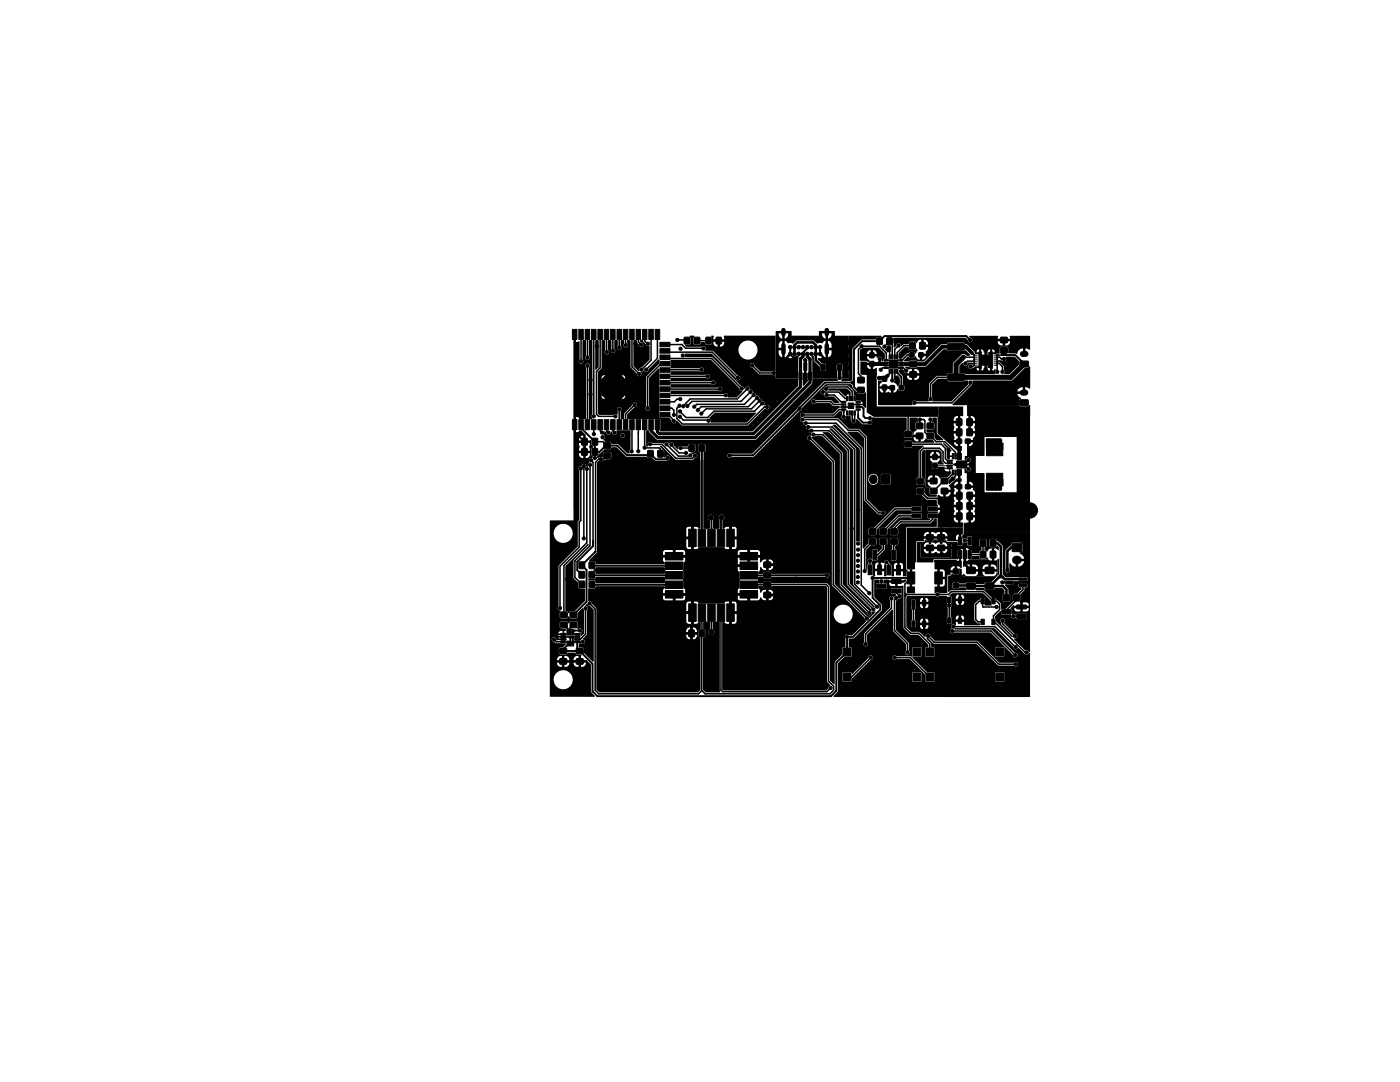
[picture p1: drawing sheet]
<svg xmlns="http://www.w3.org/2000/svg" width="279mm" height="216mm" viewBox="0 0 279 216" stroke-linecap="round" stroke-linejoin="round" font-family="sans-serif">
<g fill="#000" stroke="#000" stroke-width=".2">
<path d="M114.2 65.7h.9v2h-.9zM115.5 65.7h.9v2h-.9zM116.8 65.7h.9v2h-.9zM118.1 65.7h.9v2h-.9zM119.3 65.7h.9v2h-.9zM120.6 78.2h.9v.9h-.9zM120.6 76.8h.9v.9h-.9zM120.6 75.4h.9v.9h-.9zM120.6 65.7h.9v2h-.9zM121.9 65.7h.9v2h-.9zM122 78.2h.9v.9h-.9zM122 76.8h.9v.9h-.9z"/>
<path d="M122 75.4h.9v.9h-.9zM123.1 65.7h.9v2h-.9zM123.4 78.2h.9v.9h-.9zM123.4 76.8h.9v.9h-.9zM123.4 75.4h.9v.9h-.9zM124.4 65.7h.9v2h-.9zM125.7 65.7h.9v2h-.9zM126.9 65.7h.9v2h-.9zM128.2 65.7h.9v2h-.9zM129.5 65.7h.9v2h-.9zM130.8 65.7h.9v2h-.9zM131.7 79.7h2v.9h-2z"/>
<path d="M131.7 78.5h2v.9h-2zM131.7 77.2h2v.9h-2zM131.7 75.9h2v.9h-2zM131.7 74.6h2v.9h-2zM131.7 73.4h2v.9h-2zM131.7 72.1h2v.9h-2zM131.7 70.8h2v.9h-2zM131.7 69.6h2v.9h-2zM131.7 68.3h2v.9h-2zM136.6 67.3h1v1.3h-1zM138.6 67.3h1v1.3h-1zM140.9 67.3h1v1.3h-1z"/>
<path d="M142.9 67.3h1v1.3h-1zM159.5 74.3h.6v1.5h-.6zM160.4 72.4h.6v1.5h-.6zM161.4 74.3h.6v1.5h-.6zM163.9 72.8h.7v1h-.7zM167.2 72.8h.7v1h-.7zM168.9 79.1h.3v.9l-.3-.1zM169.4 79.1h.3v.9l-.3-.1zM169.9 79.1h.3v.9l-.3-.1zM170.4 79.1h.3v.9l-.3-.1zM171.2 77.3h1.3v1.1h-1.3zM171.2 75.3h1.3v1.1h-1.3z"/>
<path d="M173.6 72.1h.8v1h-.8zM173.6 70.4h.8v1h-.8zM175 67.4h1.1v1.3h-1.1zM176.1 75.1h.8v1h-.8zM176.1 76.8h.8v1h-.8zM177 67.4h1.1v1.3h-1.1zM176.5 71.8h.8v.2h-.8zM176.5 72.3h.8v.2h-.8zM176.5 72.8h.8v.2h-.8zM176.5 73.3h.8v.2h-.8zM177.5 70.8h.2l-.1 .8h-.2zM177.5 73.7h.2l-.1 .8h-.2z"/>
<path d="M178 70.8h.2l-.1 .8h-.2zM178 73.7h.2l-.1 .8h-.2zM177.6 77h.9v.8h-.9zM178.5 70.8h.2l-.1 .8h-.2zM178.5 73.7h.2l-.1 .8h-.2zM177.5 71.8h1.6v1.6h-1.6zM179 70.8h.2l-.1 .8h-.2zM179 73.7h.2l-.1 .8h-.2zM179.3 73.3h.8l.1 .2h-.9zM179.3 72.8h.8l.1 .2h-.9zM179.3 72.3h.8l.1 .2h-.9zM179.3 71.8h.8l.1 .2h-.9z"/>
<path d="M179.5 77h.8v.8h-.8zM181.6 70.4h.8v.8h-.8zM181.6 68.4h1v1.2h-1zM181.6 72.1h1.3v1.1h-1.3zM181.6 74.2h1.3v1h-1.3zM183.4 70.4h.8v.8h-.8zM183.6 68.4h1v1.2h-1zM189.2 68.6l3.1-.1 .2 .2v1l-.3 .2h-2.9l-.2-.3zM189.2 74.7l3.1-.1 .2 .2v1l-.3 .2h-2.9l-.2-.3zM194.3 70.8h.2v.2h-.2zM194.3 71.2h.2v.2h-.2zM194.3 71.6h.2v.2h-.2z"/>
<path d="M194.3 72h.2v.2h-.2zM194.3 72.4h.2v.2h-.2zM194.3 72.8h.2v.2h-.2zM195.4 71.9h1.3v.9h-1.3zM195.4 70.9h1.3v1h-1.3zM195.4 72.9h.4v.6h-.4zM195.4 72.8h.4v.7h-.4zM195.4 70.2h.4v.7h-.4zM195.4 70.2h.4v.6h-.4zM196.7 71.9h1.3v.9h-1.3zM196.7 70.9h1.3v1h-1.3zM197.6 72.9h.4v.6h-.4z"/>
<path d="M197.6 72.8h.4v.7h-.4zM197.6 70.2h.4v.7h-.4zM197.6 70.2h.4v.6h-.4zM195.4 70.9h2.6v1.9h-2.6zM198.9 72.8h.2v.2h-.2zM198.9 72.4h.2v.2h-.2zM198.9 72h.2v.2h-.2zM198.9 71.6h.2v.2h-.2zM198.9 71.2h.2v.2h-.2zM198.9 70.8h.2v.2h-.2zM199.7 69.4h1.3v1h-1.3zM199.7 67.3h1.3v1.1h-1.3z"/>
<path d="M203.6 72.1l1.5-.1 .2 .3v.8l-.3 .1h-1.3l-.2-.2zM114.2 83.7h.9v2h-.9zM115.5 83.7h.9v2h-.9zM116.1 89.5h1.1v1.3h-1.1zM116.1 87.5h1.1v1.3h-1.1zM116.8 83.7h.9v2h-.9zM118.1 83.7h.9v2h-.9zM118.2 89.5h1v1.3h-1zM118.2 87.5h1v1.3h-1zM119.3 83.7h.9v2h-.9zM120.6 83.7h.9v2h-.9zM120.5 88.4h1.3v1h-1.3z"/>
<path d="M120.5 90.4h1.3v1h-1.3zM121.9 83.7h.9v2h-.9zM123.1 83.7h.9v2h-.9zM124.4 83.7h.9v2h-.9zM125.7 83.7h.9v2h-.9zM126.9 83.7h.9v2h-.9zM128.2 83.7h.9v2h-.9zM129.3 89.9h1v1.3h-1zM129.5 83.7h.9v2h-.9zM131.3 89.9h1v1.3h-1zM130.8 83.7h.9v2h-.9zM131.7 82.3h2v.9h-2z"/>
<path d="M131.7 81h2v.9h-2zM137.5 88.8h1.1v1.2h-1.1zM139.5 88.8h1.1v1.2h-1.1zM168 80.1h.8v.2l-.8 .1zM168 80.6h.8v.2l-.8 .1zM168 81.1h.8v.2l-.8 .1zM168 81.6h.8v.2l-.8 .1zM168.9 82h.3v.8h-.3zM169.3 80.4h1.1v1.1h-1.1zM169.4 82h.3v.8h-.3zM169.9 82h.3v.8h-.3zM170.4 82h.3v.8h-.3z"/>
<path d="M170.8 81.6h.9v.2l-.9 .1zM170.8 81.1h.9v.2l-.9 .1zM170.8 80.6h.9v.2l-.9 .1zM170.8 80.1h.9v.2l-.9 .1zM176 94.8h1.6v1.8h-1.6zM180.6 86.1h1.3v1.1h-1.3zM180.6 88.1h1.3v1.1h-1.3zM183 97.5h1.3v1.1h-1.3zM183 95.5h1.3v1.1h-1.3zM182.9 84.5h1.2v1h-1.2zM182.9 86.5h1.2v1h-1.2zM185.7 97.5h1.3v1h-1.3z"/>
<path d="M185.7 95.5h1.3v1h-1.3zM185 84.5h1.3v1h-1.3zM185 86.5h1.3v1h-1.3zM186.2 92.4h.8v1h-.8zM186.2 90.7h.8v1h-.8zM187.9 97.5h1.2v1h-1.2zM187.9 95.5h1.2v1h-1.2zM189 91.8h1.1v.3h-1.1zM189 92.3h1.1v.3h-1.1zM189 92.8h1.1v.3h-1.1zM189 93.3h1.1v.3h-1.1zM190.1 93.8h.2v1h-.2z"/>
<path d="M190.1 90.5h.2v1.1h-.2zM190.6 93.8h.2v1h-.2zM190.6 90.5h.2v1.1h-.2zM190.6 92.5h2.3v.4h-2.3zM190.9 83.6h1v1.3h-1zM190.9 85.6h1v1.3h-1zM190.9 98.3h1.1v1.3h-1.1zM190.9 87.6h1v.8h-1zM191 96.7h.9v.8h-.9zM191 93h1.9v.4h-1.9zM191 92h1.9v.4h-1.9zM191 93.7h.9v1.1h-.9z"/>
<path d="M191 90.5h.9v1.1h-.9zM192.7 87.6h.9v.8h-.9zM192.7 96.7h.9v.8h-.9zM193 83.6h1v1.3h-1zM193 85.6h1v1.3h-1zM193 98.3h1v1.3h-1zM196.9 88.4h3.2v2.5h-3.2zM196.9 94.4h3.2v2.5h-3.2zM203.6 79.8h1.5l.1 .2v.8l-.2 .1h-1.4l-.1-.2zM115.6 114.1h1v1.2h-1zM115.6 112.2h1v1.2h-1zM115.6 116h1.1v1.2h-1.1z"/>
<path d="M117.6 114.1h1v1.2h-1zM117.6 112.2h1v1.2h-1zM117.6 116h1.1v1.2h-1.1zM132.8 110.2h3.5v1.5h-3.5zM132.8 112.1h3.5v1.5h-3.5zM132.8 114h3.5v1.5h-3.5zM132.8 115.9h3.5v1.5h-3.5zM132.8 117.8h3.5v1.5h-3.5zM137.4 105.6h1.5v3.5h-1.5zM139.3 105.6h1.5v3.5h-1.5zM141.2 105.6h1.5v3.5h-1.5zM143.1 105.6h1.5v3.5h-1.5z"/>
<path d="M145 105.6h1.5v3.5h-1.5zM147.7 117.8h3.5v1.5h-3.5zM147.7 115.9h3.5v1.5h-3.5zM147.7 114h3.5v1.5h-3.5zM147.7 112.1h3.5v1.5h-3.5zM147.7 110.2h3.5v1.5h-3.5zM152.5 114.2h1.3v1.1h-1.3zM152.5 112.2h1.3v1h-1.3zM152.5 116.1h1.3v1.1h-1.3zM152.5 118.2h1.3v1h-1.3zM173.2 112.8h.8v1.9h-.8zM173.5 105.5h1.2v1.1h-1.2z"/>
<path d="M173.5 107.5h1.2v1.1h-1.2zM174.2 109.8h.8v1.9h-.8zM175.1 112.8h.8v1.9h-.8zM175.6 105.5h1.3v1.1h-1.3zM175.6 107.5h1.3v1.1h-1.3zM175 116.6h1.9v.8h-1.9zM177 112.8h.8v1.9h-.8zM178 109.8h.8v1.9h-.8zM177.8 105.5h1.3v1.1h-1.3zM177.8 107.5h1.3v1.1h-1.3zM178.9 112.8h.8v1.9h-.8zM178 117.5h1.9v.8h-1.9z"/>
<path d="M178 115.6h1.9v.8h-1.9zM181.1 114.1h1.5v2.4h-1.5zM182 119.8h.6v1.1h-.6zM182 101.1h1.8v.8h-1.8zM182 102.5h1.8v.8h-1.8zM184.1 119.8h.7v1.1h-.7zM184.9 106.7h1.3v1.1h-1.3zM184.9 108.8h1.3v1h-1.3zM186.6 114.1h1.5v2.4h-1.5zM185.3 102.5h1.8v.8h-1.8zM185.3 101.1h1.8v.8h-1.8zM187.2 106.7h1.3v1.1h-1.3z"/>
<path d="M187.2 108.8h1.3v1h-1.3zM189.1 119.2h.7v1h-.7zM190.3 116.3h.9v1h-.9zM190.3 113.5h.9v1h-.9zM190.9 102.4h1.1v1.3h-1.1zM190.9 100.3h1.1v1.3h-1.1zM191.3 119.2h.6v1h-.6zM191.3 109.9h.6v1.5h-.6zM191.3 107.2h.6v1.5h-.6zM192.2 109.9h.7v1.5h-.7zM193 102.4h1v1.3h-1zM193 100.3h1v1.3h-1z"/>
<path d="M192.9 116.3h1.7v1.2h-1.7zM192.9 113.2h1.7v1.2h-1.7zM193.2 109.9h.6v1.5h-.6zM193.2 107.2h.6v1.5h-.6zM195.7 110h1v1.3h-1zM195.8 119.4h.6v1.1h-.6zM195.7 107.7h1v1.3h-1zM196.7 116.3h1.6v1.2h-1.6zM196.7 113.2h1.6v1.2h-1.6zM197.7 110h1v1.3h-1zM197.9 119.4h.7v1.1h-.7zM197.7 107.7h1v1.3h-1z"/>
<path d="M200.3 118.6h1.1v1.3h-1.1zM200.7 116h1.5v.4h-1.5zM202.3 118.6h1.1v1.3h-1.1zM202 108.5h1.8v1.5h-1.8zM203.4 116.6h1.5v.5h-1.5zM203.4 115.3h1.5v.5h-1.5zM112 126.4h.9l.1 .3h-1zM112 126.9h.9l.1 .3h-1zM112 127.4h.9l.1 .3h-1zM112 127.9h.9l.1 .3h-1zM111.7 129.4h1.3v1h-1.3zM111.7 131.5h1.3v1h-1.3z"/>
<path d="M111.9 122.2h1.3v1h-1.3zM111.9 124.2h1.3v1h-1.3zM113.2 127.9l.3 .1-.1 .9h-.2zM113.2 125.6l.3 .1-.1 1h-.2zM113.7 127.9l.3 .1-.1 .9h-.2zM113.7 125.6l.3 .1-.1 1h-.2zM114.2 127.9l.3 .1-.1 .9h-.2zM114.2 125.6l.3 .1-.1 1h-.2zM114.7 127.9h1v.3h-1zM114.7 127.4h1v.3h-1zM114.7 126.9h1v.3h-1zM114.7 126.4h1v.3h-1z"/>
<path d="M113.8 122.2h1.3v1h-1.3zM113.8 124.2h1.3v1h-1.3zM115 129.4h1.3v1h-1.3zM115 131.5h1.3v1h-1.3zM137.5 125.7h1v1.3h-1zM137.4 120.5h1.5v3.5h-1.5zM139.6 125.7h1v1.3h-1zM139.3 120.5h1.5v3.5h-1.5zM141.2 120.5h1.5v3.5h-1.5zM143.1 120.5h1.5v3.5h-1.5zM145 120.5h1.5v3.5h-1.5zM168.3 129.3h1.5v1.6h-1.5z"/>
<path d="M168.3 134.3h1.5v1.6h-1.5zM182 123.9h.6v1.1h-.6zM182.2 129.3h1.6v1.6h-1.6zM182.2 134.3h1.6v1.6h-1.6zM184.1 124h.7v1h-.7zM184.8 129.3h1.5v1.6h-1.5zM184.8 134.3h1.5v1.6h-1.5zM189.1 123.3h.7v1.1h-.7zM191.3 123.3h.6v1.1h-.6zM195.8 123.6h.6v1h-.6zM197.9 123.6h.7v1h-.7zM198.7 129.3h1.6v1.6h-1.6z"/>
<path d="M198.7 134.3h1.6v1.6h-1.6zM199.9 121.7h1.9v.8h-1.9zM202.9 122.6h1.9v.8h-1.9zM202.9 120.7h1.9v.8h-1.9z"/>
<circle cx="116" cy="72.1" r=".32"/>
<circle cx="116.2" cy="77.6" r=".32"/>
<circle cx="117.3" cy="73" r=".32"/>
<circle cx="117.3" cy="71.4" r=".32"/>
<circle cx="117.8" cy="78.7" r=".32"/>
<circle cx="117.9" cy="75.9" r=".32"/>
<circle cx="119.1" cy="69.1" r=".32"/>
<circle cx="121.1" cy="70.3" r=".32"/>
<circle cx="122.4" cy="70" r=".32"/>
<circle cx="122.4" cy="77.2" r="2.73"/>
<circle cx="123.6" cy="69.4" r=".32"/>
<circle cx="124.9" cy="68.9" r=".32"/>
<circle cx="125.5" cy="75.7" r=".32"/>
<circle cx="125.6" cy="78.6" r=".32"/>
<circle cx="126.8" cy="68.6" r=".32"/>
<circle cx="127.6" cy="74.6" r=".32"/>
<circle cx="127.9" cy="68.8" r=".32"/>
<circle cx="128" cy="73.8" r=".32"/>
<circle cx="128.1" cy="78.7" r=".32"/>
<circle cx="128.2" cy="75.8" r=".32"/>
<circle cx="129" cy="73.7" r=".32"/>
<circle cx="129.3" cy="68.6" r=".32"/>
<circle cx="130.5" cy="78.9" r=".32"/>
<circle cx="130.5" cy="76" r=".32"/>
<circle cx="135.2" cy="67.8" r=".32"/>
<circle cx="135.8" cy="79.6" r=".32"/>
<circle cx="135.8" cy="69.6" r=".32"/>
<circle cx="136.3" cy="70.9" r=".32"/>
<circle cx="140" cy="73.8" r=".32"/>
<circle cx="140" cy="72.5" r=".32"/>
<circle cx="140.4" cy="69.5" r=".32"/>
<circle cx="141.2" cy="75.1" r=".32"/>
<circle cx="141.7" cy="72.5" r=".32"/>
<circle cx="142.3" cy="76.4" r=".32"/>
<circle cx="143.7" cy="77.6" r=".32"/>
<circle cx="144.9" cy="78.9" r=".32"/>
<circle cx="147.3" cy="75.4" r=".32"/>
<circle cx="148" cy="77.5" r=".32"/>
<circle cx="149.2" cy="77.6" r=".32"/>
<circle cx="149.8" cy="78.2" r=".32"/>
<circle cx="150.1" cy="72.9" r=".32"/>
<circle cx="150.4" cy="78.8" r=".32"/>
<circle cx="151.1" cy="79.4" r=".32"/>
<circle cx="151.6" cy="80" r=".32"/>
<circle cx="154.4" cy="74.4" r=".32"/>
<circle cx="157.7" cy="70.6" r=".35"/>
<circle cx="157.7" cy="69.3" r=".35"/>
<circle cx="158.6" cy="69.3" r=".35"/>
<circle cx="158.6" cy="70.6" r=".35"/>
<circle cx="159.4" cy="69.3" r=".35"/>
<circle cx="159.4" cy="70.6" r=".35"/>
<circle cx="160.3" cy="69.3" r=".35"/>
<circle cx="160.3" cy="70.6" r=".35"/>
<circle cx="160.7" cy="75.3" r=".32"/>
<circle cx="160.7" cy="71.9" r=".32"/>
<circle cx="161.1" cy="70.6" r=".35"/>
<circle cx="161.1" cy="69.3" r=".35"/>
<circle cx="162" cy="69.3" r=".35"/>
<circle cx="162" cy="70.6" r=".35"/>
<circle cx="162.8" cy="70.6" r=".35"/>
<circle cx="162.8" cy="69.3" r=".35"/>
<circle cx="163.7" cy="70.6" r=".35"/>
<circle cx="163.7" cy="69.3" r=".35"/>
<circle cx="164.2" cy="78.2" r=".32"/>
<circle cx="164.8" cy="77.6" r=".32"/>
<circle cx="165" cy="78.8" r=".32"/>
<circle cx="167.5" cy="75.4" r=".32"/>
<circle cx="169" cy="78.1" r=".32"/>
<circle cx="169.4" cy="71.6" r=".32"/>
<circle cx="169.4" cy="73.4" r=".32"/>
<circle cx="169.4" cy="68.3" r=".32"/>
<circle cx="169.4" cy="70.1" r=".32"/>
<circle cx="172" cy="69.1" r=".32"/>
<circle cx="172.1" cy="70.9" r=".32"/>
<circle cx="172.4" cy="79.3" r=".32"/>
<circle cx="175.4" cy="75.4" r=".32"/>
<circle cx="175.6" cy="71.6" r=".32"/>
<circle cx="175.8" cy="73.8" r=".32"/>
<circle cx="176.3" cy="79.6" r=".32"/>
<circle cx="176.5" cy="69.1" r=".32"/>
<circle cx="177.3" cy="69.7" r=".32"/>
<circle cx="178.1" cy="75.9" r=".32"/>
<circle cx="178.2" cy="79.6" r=".32"/>
<circle cx="178.3" cy="72.6" r=".7"/>
<circle cx="179.1" cy="76.1" r=".32"/>
<circle cx="179.3" cy="69" r=".32"/>
<circle cx="180.1" cy="79.6" r=".32"/>
<circle cx="180.6" cy="70" r=".32"/>
<circle cx="180.6" cy="68.2" r=".32"/>
<circle cx="180.9" cy="74" r=".32"/>
<circle cx="181.9" cy="79.6" r=".32"/>
<circle cx="182.4" cy="77.2" r=".32"/>
<circle cx="185.7" cy="79.6" r=".32"/>
<circle cx="186.7" cy="73.4" r=".32"/>
<circle cx="188.3" cy="68.2" r=".32"/>
<circle cx="188.9" cy="79" r=".32"/>
<circle cx="189.7" cy="71.2" r=".32"/>
<circle cx="192.7" cy="72.5" r=".32"/>
<circle cx="193.6" cy="67.8" r=".32"/>
<circle cx="193.7" cy="76.3" r=".32"/>
<circle cx="193.7" cy="73.2" r=".32"/>
<circle cx="195.6" cy="74.2" r=".32"/>
<circle cx="195.6" cy="69.2" r=".32"/>
<circle cx="195.8" cy="79" r=".32"/>
<circle cx="196.7" cy="71.9" r=".89"/>
<circle cx="197.4" cy="79" r=".32"/>
<circle cx="197.8" cy="74.2" r=".32"/>
<circle cx="197.8" cy="69.2" r=".32"/>
<circle cx="198.9" cy="79" r=".32"/>
<circle cx="199" cy="74.2" r=".32"/>
<circle cx="200" cy="74.2" r=".32"/>
<circle cx="200.3" cy="72.5" r=".32"/>
<circle cx="200.3" cy="71.6" r=".32"/>
<circle cx="200.4" cy="79" r=".32"/>
<circle cx="115.9" cy="93.5" r=".32"/>
<circle cx="116.3" cy="81.1" r=".32"/>
<circle cx="116.5" cy="93" r=".32"/>
<circle cx="117.1" cy="93.6" r=".32"/>
<circle cx="117.8" cy="92.7" r=".32"/>
<circle cx="117.9" cy="91.8" r=".32"/>
<circle cx="118.5" cy="83.1" r=".32"/>
<circle cx="118.5" cy="86.6" r=".32"/>
<circle cx="118.7" cy="91.4" r=".32"/>
<circle cx="119.9" cy="91.6" r=".32"/>
<circle cx="120.1" cy="86.3" r=".32"/>
<circle cx="120.2" cy="87.3" r=".32"/>
<circle cx="121" cy="96.5" r=".32"/>
<circle cx="121" cy="80.4" r=".32"/>
<circle cx="121.1" cy="99.4" r=".32"/>
<circle cx="121.1" cy="94.4" r=".32"/>
<circle cx="121.4" cy="86.3" r=".32"/>
<circle cx="121.7" cy="81.8" r=".32"/>
<circle cx="122.7" cy="86.3" r=".32"/>
<circle cx="122.8" cy="83.1" r=".32"/>
<circle cx="123.4" cy="95.8" r=".32"/>
<circle cx="123.6" cy="81.7" r=".32"/>
<circle cx="123.7" cy="94.2" r=".32"/>
<circle cx="123.8" cy="80.4" r=".32"/>
<circle cx="124" cy="99.3" r=".32"/>
<circle cx="124.3" cy="86.9" r=".32"/>
<circle cx="125.4" cy="86.8" r=".32"/>
<circle cx="126.1" cy="90.1" r=".32"/>
<circle cx="126.2" cy="99.3" r=".32"/>
<circle cx="126.5" cy="94.3" r=".32"/>
<circle cx="126.5" cy="96.7" r=".32"/>
<circle cx="126.7" cy="80.8" r=".32"/>
<circle cx="127.1" cy="82.5" r=".32"/>
<circle cx="127.4" cy="90" r=".32"/>
<circle cx="128.1" cy="99.1" r=".32"/>
<circle cx="128.6" cy="89.3" r=".32"/>
<circle cx="129.2" cy="81.5" r=".32"/>
<circle cx="129.5" cy="86.9" r=".32"/>
<circle cx="129.7" cy="88.6" r=".32"/>
<circle cx="130.1" cy="94.4" r=".32"/>
<circle cx="130.1" cy="98.8" r=".32"/>
<circle cx="130.2" cy="96.8" r=".32"/>
<circle cx="130.2" cy="82.6" r=".32"/>
<circle cx="132.8" cy="93.8" r=".32"/>
<circle cx="133" cy="88.7" r=".32"/>
<circle cx="133.3" cy="91.3" r=".32"/>
<circle cx="133.4" cy="95.3" r=".32"/>
<circle cx="133.5" cy="98.2" r=".32"/>
<circle cx="134" cy="88.7" r=".32"/>
<circle cx="134.5" cy="84" r=".32"/>
<circle cx="134.5" cy="82.8" r=".32"/>
<circle cx="135.2" cy="85.4" r=".32"/>
<circle cx="135.5" cy="94" r=".32"/>
<circle cx="135.6" cy="80.9" r=".32"/>
<circle cx="135.7" cy="83.1" r=".32"/>
<circle cx="135.7" cy="82.1" r=".32"/>
<circle cx="135.8" cy="89.4" r=".32"/>
<circle cx="136.1" cy="96.8" r=".32"/>
<circle cx="136.2" cy="99.2" r=".32"/>
<circle cx="136.4" cy="81.1" r=".32"/>
<circle cx="136.9" cy="90.4" r=".32"/>
<circle cx="137.2" cy="81" r=".32"/>
<circle cx="137.8" cy="90.9" r=".32"/>
<circle cx="138.2" cy="93.7" r=".32"/>
<circle cx="138.5" cy="95.3" r=".32"/>
<circle cx="138.6" cy="81.1" r=".32"/>
<circle cx="138.7" cy="90.9" r=".32"/>
<circle cx="139.3" cy="81.8" r=".32"/>
<circle cx="140" cy="82.5" r=".32"/>
<circle cx="140.9" cy="85.5" r=".32"/>
<circle cx="141.3" cy="98.7" r=".32"/>
<circle cx="141.4" cy="84" r=".32"/>
<circle cx="141.9" cy="94.4" r=".32"/>
<circle cx="142.6" cy="89.8" r=".32"/>
<circle cx="144.3" cy="94" r=".32"/>
<circle cx="144.3" cy="98.3" r=".32"/>
<circle cx="144.6" cy="89.3" r=".32"/>
<circle cx="145.6" cy="90.9" r=".32"/>
<circle cx="146.5" cy="94.1" r=".32"/>
<circle cx="146.9" cy="96.9" r=".32"/>
<circle cx="148.3" cy="83.1" r=".32"/>
<circle cx="148.5" cy="97.1" r=".32"/>
<circle cx="148.8" cy="94.2" r=".32"/>
<circle cx="151.2" cy="96.9" r=".32"/>
<circle cx="151.4" cy="94.4" r=".32"/>
<circle cx="152.1" cy="80.5" r=".32"/>
<circle cx="152.8" cy="98.8" r=".32"/>
<circle cx="153.1" cy="81.2" r=".32"/>
<circle cx="153.6" cy="94.4" r=".32"/>
<circle cx="154.5" cy="96.8" r=".32"/>
<circle cx="157.4" cy="99.3" r=".32"/>
<circle cx="157.4" cy="96.8" r=".32"/>
<circle cx="157.9" cy="94.3" r=".32"/>
<circle cx="159.6" cy="81.5" r=".32"/>
<circle cx="160.1" cy="83.7" r=".32"/>
<circle cx="160.1" cy="82.8" r=".32"/>
<circle cx="160.8" cy="84.4" r=".32"/>
<circle cx="161.3" cy="85.2" r=".32"/>
<circle cx="161.5" cy="99.2" r=".32"/>
<circle cx="161.5" cy="87.4" r=".32"/>
<circle cx="161.9" cy="85.9" r=".32"/>
<circle cx="161.9" cy="96.3" r=".32"/>
<circle cx="162" cy="94" r=".32"/>
<circle cx="162.3" cy="86.7" r=".32"/>
<circle cx="162.4" cy="80.1" r=".32"/>
<circle cx="163.4" cy="87.3" r=".32"/>
<circle cx="165.7" cy="87.1" r=".32"/>
<circle cx="167.6" cy="82.7" r=".32"/>
<circle cx="168.4" cy="83.2" r=".32"/>
<circle cx="169.8" cy="81" r=".32"/>
<circle cx="170.4" cy="84" r=".32"/>
<circle cx="173.6" cy="84.3" r=".32"/>
<circle cx="173.6" cy="83.4" r=".32"/>
<circle cx="182.5" cy="80.4" r=".32"/>
<circle cx="183.6" cy="83.7" r=".32"/>
<circle cx="185.7" cy="83.7" r=".32"/>
<circle cx="186.3" cy="94.3" r=".32"/>
<circle cx="187.3" cy="87.4" r=".32"/>
<circle cx="188.2" cy="82" r=".32"/>
<circle cx="189.3" cy="89.7" r=".32"/>
<circle cx="189.9" cy="82" r=".32"/>
<circle cx="189.9" cy="88.1" r=".32"/>
<circle cx="189.9" cy="86.3" r=".32"/>
<circle cx="189.9" cy="84.2" r=".32"/>
<circle cx="189.9" cy="99" r=".32"/>
<circle cx="190.2" cy="95.5" r=".32"/>
<circle cx="191.3" cy="82" r=".32"/>
<circle cx="193.3" cy="93.6" r=".32"/>
<circle cx="193.3" cy="91.8" r=".32"/>
<circle cx="193.6" cy="95.3" r=".32"/>
<circle cx="195.1" cy="99.3" r=".32"/>
<circle cx="195.1" cy="98.5" r=".32"/>
<circle cx="195.3" cy="85.7" r=".32"/>
<circle cx="195.3" cy="84.6" r=".32"/>
<circle cx="195.3" cy="83.7" r=".32"/>
<circle cx="195.3" cy="86.6" r=".32"/>
<circle cx="195.8" cy="81.5" r=".32"/>
<circle cx="197.3" cy="97.5" r=".32"/>
<circle cx="197.3" cy="87.9" r=".32"/>
<circle cx="197.4" cy="81.5" r=".32"/>
<circle cx="198" cy="97.5" r=".32"/>
<circle cx="198" cy="87.9" r=".32"/>
<circle cx="198.8" cy="87.9" r=".32"/>
<circle cx="198.8" cy="97.5" r=".32"/>
<circle cx="198.9" cy="81.5" r=".32"/>
<circle cx="199.6" cy="97.5" r=".32"/>
<circle cx="199.6" cy="87.9" r=".32"/>
<circle cx="200.4" cy="81.5" r=".32"/>
<circle cx="110.8" cy="113.9" r=".32"/>
<circle cx="110.8" cy="119.6" r=".32"/>
<circle cx="110.8" cy="116.8" r=".32"/>
<circle cx="113.2" cy="115.6" r=".32"/>
<circle cx="116.5" cy="107.4" r=".32"/>
<circle cx="120" cy="118.8" r=".32"/>
<circle cx="120.3" cy="110.8" r=".32"/>
<circle cx="120.9" cy="102.4" r=".32"/>
<circle cx="121" cy="106" r=".32"/>
<circle cx="121.2" cy="108.3" r=".32"/>
<circle cx="121.9" cy="115.7" r=".32"/>
<circle cx="122" cy="113.8" r=".32"/>
<circle cx="122.9" cy="110.4" r=".32"/>
<circle cx="123.2" cy="118.5" r=".32"/>
<circle cx="124.2" cy="102.5" r=".32"/>
<circle cx="124.3" cy="108.4" r=".32"/>
<circle cx="124.5" cy="105.7" r=".32"/>
<circle cx="125.3" cy="112" r=".32"/>
<circle cx="125.6" cy="113.8" r=".32"/>
<circle cx="125.6" cy="118.2" r=".32"/>
<circle cx="125.7" cy="115.8" r=".32"/>
<circle cx="126.7" cy="102.2" r=".32"/>
<circle cx="127.1" cy="111.3" r=".32"/>
<circle cx="127.2" cy="108.3" r=".32"/>
<circle cx="127.2" cy="105.4" r=".32"/>
<circle cx="128.6" cy="102.2" r=".32"/>
<circle cx="129.2" cy="105.8" r=".32"/>
<circle cx="129.6" cy="113.9" r=".32"/>
<circle cx="129.6" cy="118" r=".32"/>
<circle cx="129.7" cy="115.7" r=".32"/>
<circle cx="130.4" cy="110.9" r=".32"/>
<circle cx="130.5" cy="108.6" r=".32"/>
<circle cx="130.6" cy="119.5" r=".32"/>
<circle cx="130.8" cy="102" r=".32"/>
<circle cx="131.9" cy="105.4" r=".32"/>
<circle cx="132.6" cy="108.1" r=".32"/>
<circle cx="134.4" cy="101.7" r=".32"/>
<circle cx="134.8" cy="104.8" r=".32"/>
<circle cx="135.5" cy="108.1" r=".32"/>
<circle cx="136.8" cy="102.8" r=".32"/>
<circle cx="137.3" cy="113.4" r=".32"/>
<circle cx="137.5" cy="115.1" r=".32"/>
<circle cx="137.6" cy="117.2" r=".32"/>
<circle cx="138.4" cy="110.8" r=".32"/>
<circle cx="138.6" cy="116.5" r=".32"/>
<circle cx="138.8" cy="103.2" r=".32"/>
<circle cx="138.9" cy="113.2" r=".32"/>
<circle cx="139.2" cy="100.2" r=".32"/>
<circle cx="139.8" cy="117.4" r=".32"/>
<circle cx="140" cy="119.6" r=".32"/>
<circle cx="140.2" cy="115.2" r=".32"/>
<circle cx="140.4" cy="111.1" r=".32"/>
<circle cx="141.2" cy="113.3" r=".32"/>
<circle cx="141.8" cy="119.6" r=".32"/>
<circle cx="141.9" cy="103.3" r=".5"/>
<circle cx="142.3" cy="100.7" r=".32"/>
<circle cx="142.9" cy="116.6" r=".32"/>
<circle cx="143" cy="113.5" r=".32"/>
<circle cx="143.3" cy="111.2" r=".32"/>
<circle cx="144" cy="103.3" r=".5"/>
<circle cx="144.1" cy="116.3" r=".32"/>
<circle cx="144.1" cy="119.1" r=".32"/>
<circle cx="144.2" cy="100.4" r=".32"/>
<circle cx="145.2" cy="113.5" r=".32"/>
<circle cx="145.2" cy="117.1" r=".32"/>
<circle cx="145.7" cy="114.4" r=".32"/>
<circle cx="145.8" cy="111" r=".32"/>
<circle cx="146.4" cy="119" r=".32"/>
<circle cx="146.7" cy="100.7" r=".32"/>
<circle cx="146.9" cy="103.7" r=".32"/>
<circle cx="148.4" cy="108.6" r=".32"/>
<circle cx="148.9" cy="100.5" r=".32"/>
<circle cx="149.8" cy="105.9" r=".32"/>
<circle cx="149.9" cy="103.9" r=".32"/>
<circle cx="151.4" cy="100.6" r=".32"/>
<circle cx="152.5" cy="106.9" r=".32"/>
<circle cx="152.7" cy="104.3" r=".32"/>
<circle cx="152.8" cy="109.9" r=".32"/>
<circle cx="154.5" cy="100.7" r=".32"/>
<circle cx="155.1" cy="108" r=".32"/>
<circle cx="155.6" cy="110.1" r=".32"/>
<circle cx="155.7" cy="104.7" r=".32"/>
<circle cx="156.2" cy="112.6" r=".32"/>
<circle cx="156.6" cy="118.5" r=".32"/>
<circle cx="158.4" cy="102.1" r=".32"/>
<circle cx="158.9" cy="115.5" r=".32"/>
<circle cx="158.9" cy="104.5" r=".32"/>
<circle cx="159.1" cy="110.1" r=".32"/>
<circle cx="159.2" cy="108.1" r=".32"/>
<circle cx="159.7" cy="119.4" r=".32"/>
<circle cx="159.7" cy="113.3" r=".32"/>
<circle cx="162.6" cy="112.6" r=".32"/>
<circle cx="162.6" cy="101.9" r=".32"/>
<circle cx="162.7" cy="115.8" r=".32"/>
<circle cx="162.8" cy="104.4" r=".32"/>
<circle cx="162.9" cy="109.7" r=".32"/>
<circle cx="162.9" cy="107.6" r=".32"/>
<circle cx="163.1" cy="118.1" r=".32"/>
<circle cx="165.1" cy="114.8" r=".32"/>
<circle cx="167.2" cy="113.9" r=".32"/>
<circle cx="170" cy="105.5" r=".32"/>
<circle cx="171.2" cy="115.1" r=".32"/>
<circle cx="171.2" cy="116.2" r=".32"/>
<circle cx="171.2" cy="114" r=".32"/>
<circle cx="171.2" cy="112.9" r=".32"/>
<circle cx="171.2" cy="111.9" r=".32"/>
<circle cx="171.2" cy="108.5" r=".32"/>
<circle cx="171.2" cy="110.8" r=".32"/>
<circle cx="171.2" cy="109.7" r=".32"/>
<circle cx="171.3" cy="101.7" r=".32"/>
<circle cx="172.6" cy="113.9" r=".32"/>
<circle cx="173.5" cy="118.4" r=".32"/>
<circle cx="173.6" cy="111.9" r=".32"/>
<circle cx="174.2" cy="115.3" r=".32"/>
<circle cx="175.9" cy="116" r=".32"/>
<circle cx="176.3" cy="102.4" r=".32"/>
<circle cx="176.9" cy="112.2" r=".32"/>
<circle cx="177.9" cy="119.4" r=".32"/>
<circle cx="178.9" cy="119.3" r=".32"/>
<circle cx="179.6" cy="119" r=".32"/>
<circle cx="181.8" cy="115.3" r=".32"/>
<circle cx="184.3" cy="110.5" r=".25"/>
<circle cx="185.5" cy="110.5" r=".25"/>
<circle cx="186.8" cy="110.5" r=".25"/>
<circle cx="187.1" cy="118.6" r=".32"/>
<circle cx="187.8" cy="105.7" r=".32"/>
<circle cx="188.1" cy="110.5" r=".25"/>
<circle cx="189.4" cy="110.5" r=".25"/>
<circle cx="189.7" cy="105.7" r=".32"/>
<circle cx="189.9" cy="100.9" r=".32"/>
<circle cx="189.9" cy="103" r=".32"/>
<circle cx="191.6" cy="105.7" r=".32"/>
<circle cx="192.5" cy="107.9" r=".32"/>
<circle cx="195.1" cy="103.5" r=".32"/>
<circle cx="195.1" cy="100.5" r=".32"/>
<circle cx="195.1" cy="102.7" r=".32"/>
<circle cx="195.1" cy="101.3" r=".32"/>
<circle cx="200" cy="116.2" r=".32"/>
<circle cx="201" cy="113.8" r=".32"/>
<circle cx="204.9" cy="118.7" r=".32"/>
<circle cx="205.5" cy="101.9" r="1.52"/>
<circle cx="110.6" cy="127.6" r=".32"/>
<circle cx="110.9" cy="123" r=".32"/>
<circle cx="110.9" cy="125.6" r=".32"/>
<circle cx="111.8" cy="121.4" r=".32"/>
<circle cx="113.6" cy="120.6" r=".32"/>
<circle cx="115.8" cy="125.8" r=".32"/>
<circle cx="116.3" cy="128.1" r=".32"/>
<circle cx="116.6" cy="136.8" r=".32"/>
<circle cx="116.7" cy="134.2" r=".32"/>
<circle cx="116.9" cy="121.4" r=".32"/>
<circle cx="117.7" cy="120.4" r=".32"/>
<circle cx="117.7" cy="128.3" r=".32"/>
<circle cx="117.7" cy="126.1" r=".32"/>
<circle cx="117.9" cy="129.7" r=".32"/>
<circle cx="120.1" cy="134.3" r=".32"/>
<circle cx="120.1" cy="121.1" r=".32"/>
<circle cx="120.4" cy="136.5" r=".32"/>
<circle cx="120.5" cy="124.3" r=".32"/>
<circle cx="120.5" cy="126.6" r=".32"/>
<circle cx="120.6" cy="130" r=".32"/>
<circle cx="121.5" cy="128.1" r=".32"/>
<circle cx="121.8" cy="131.3" r=".32"/>
<circle cx="122.1" cy="134.2" r=".32"/>
<circle cx="122.4" cy="121.2" r=".32"/>
<circle cx="122.4" cy="123.5" r=".32"/>
<circle cx="122.8" cy="126.2" r=".32"/>
<circle cx="123.2" cy="136.4" r=".32"/>
<circle cx="124" cy="128.5" r=".32"/>
<circle cx="124.9" cy="125.8" r=".32"/>
<circle cx="125.2" cy="136.4" r=".32"/>
<circle cx="125.2" cy="120.7" r=".32"/>
<circle cx="125.2" cy="123.4" r=".32"/>
<circle cx="126.8" cy="127.4" r=".32"/>
<circle cx="127.8" cy="122.4" r=".32"/>
<circle cx="127.8" cy="129.7" r=".32"/>
<circle cx="127.8" cy="120.2" r=".32"/>
<circle cx="127.9" cy="125.1" r=".32"/>
<circle cx="128.3" cy="134.2" r=".32"/>
<circle cx="128.7" cy="136.2" r=".32"/>
<circle cx="128.9" cy="132.5" r=".32"/>
<circle cx="129.5" cy="127.5" r=".32"/>
<circle cx="130.3" cy="134.8" r=".32"/>
<circle cx="130.5" cy="130.9" r=".32"/>
<circle cx="131.1" cy="129.1" r=".32"/>
<circle cx="131.3" cy="124.7" r=".32"/>
<circle cx="131.6" cy="121.8" r=".32"/>
<circle cx="132.5" cy="132.8" r=".32"/>
<circle cx="133.2" cy="137" r=".32"/>
<circle cx="133.7" cy="127.4" r=".32"/>
<circle cx="133.8" cy="131.7" r=".32"/>
<circle cx="134.5" cy="135.9" r=".32"/>
<circle cx="135.4" cy="121.2" r=".32"/>
<circle cx="135.9" cy="134" r=".32"/>
<circle cx="135.9" cy="124.4" r=".32"/>
<circle cx="136.2" cy="136.9" r=".32"/>
<circle cx="136.4" cy="129.7" r=".32"/>
<circle cx="137.5" cy="135.8" r=".32"/>
<circle cx="137.9" cy="131.3" r=".32"/>
<circle cx="138.7" cy="134.2" r=".32"/>
<circle cx="141.6" cy="136.4" r=".32"/>
<circle cx="141.7" cy="130.2" r=".32"/>
<circle cx="141.8" cy="128.2" r=".32"/>
<circle cx="141.8" cy="133.9" r=".32"/>
<circle cx="142" cy="126.1" r=".5"/>
<circle cx="145.6" cy="126.9" r=".32"/>
<circle cx="145.6" cy="130.2" r=".32"/>
<circle cx="145.8" cy="136.1" r=".32"/>
<circle cx="145.8" cy="133.4" r=".32"/>
<circle cx="147.2" cy="126.1" r=".32"/>
<circle cx="148.7" cy="133.3" r=".32"/>
<circle cx="148.8" cy="126.7" r=".32"/>
<circle cx="148.8" cy="130.1" r=".32"/>
<circle cx="148.8" cy="135.9" r=".32"/>
<circle cx="148.8" cy="123.6" r=".32"/>
<circle cx="149.2" cy="121" r=".32"/>
<circle cx="150.7" cy="121.4" r=".32"/>
<circle cx="151.9" cy="122.7" r=".32"/>
<circle cx="151.9" cy="128.4" r=".32"/>
<circle cx="152" cy="125.1" r=".32"/>
<circle cx="152" cy="131" r=".32"/>
<circle cx="152.3" cy="120.5" r=".32"/>
<circle cx="152.4" cy="136.1" r=".32"/>
<circle cx="152.5" cy="134" r=".32"/>
<circle cx="155.4" cy="125.9" r=".32"/>
<circle cx="155.7" cy="128.4" r=".32"/>
<circle cx="155.8" cy="123.1" r=".32"/>
<circle cx="155.9" cy="131" r=".32"/>
<circle cx="155.9" cy="136.1" r=".32"/>
<circle cx="155.9" cy="133.8" r=".32"/>
<circle cx="156" cy="120.5" r=".32"/>
<circle cx="158.8" cy="125.9" r=".32"/>
<circle cx="159.3" cy="128.2" r=".32"/>
<circle cx="159.4" cy="122.5" r=".32"/>
<circle cx="159.4" cy="131.1" r=".32"/>
<circle cx="159.5" cy="133.7" r=".32"/>
<circle cx="159.6" cy="136.1" r=".32"/>
<circle cx="160.6" cy="120.7" r=".32"/>
<circle cx="162.8" cy="133.3" r=".32"/>
<circle cx="162.9" cy="136.2" r=".32"/>
<circle cx="162.9" cy="122.5" r=".32"/>
<circle cx="162.9" cy="131.2" r=".32"/>
<circle cx="163.2" cy="125.6" r=".32"/>
<circle cx="163.2" cy="120.7" r=".32"/>
<circle cx="163.3" cy="128" r=".32"/>
<circle cx="165.7" cy="137.3" r=".32"/>
<circle cx="169" cy="127.1" r=".32"/>
<circle cx="171.9" cy="137.5" r=".32"/>
<circle cx="172.8" cy="128.5" r=".32"/>
<circle cx="173" cy="123.4" r=".32"/>
<circle cx="173.5" cy="122.3" r=".32"/>
<circle cx="173.8" cy="131.2" r=".32"/>
<circle cx="174.3" cy="121.6" r=".32"/>
<circle cx="175" cy="121.1" r=".32"/>
<circle cx="175.1" cy="128" r=".32"/>
<circle cx="176" cy="137.3" r=".32"/>
<circle cx="177.9" cy="127.9" r=".32"/>
<circle cx="178.6" cy="131.2" r=".32"/>
<circle cx="179.6" cy="120.3" r=".32"/>
<circle cx="179.9" cy="137.3" r=".32"/>
<circle cx="181.1" cy="130.2" r=".32"/>
<circle cx="182.3" cy="121.3" r=".32"/>
<circle cx="185.2" cy="126.9" r=".32"/>
<circle cx="188.3" cy="130" r=".32"/>
<circle cx="188.3" cy="133.3" r=".32"/>
<circle cx="188.5" cy="137" r=".32"/>
<circle cx="189.4" cy="120.8" r=".32"/>
<circle cx="190" cy="125.9" r=".32"/>
<circle cx="190.3" cy="125.1" r=".32"/>
<circle cx="198.9" cy="121.1" r=".32"/>
<circle cx="200.1" cy="123.8" r=".32"/>
<circle cx="202.2" cy="122.9" r=".32"/>
<circle cx="202.6" cy="126.9" r=".32"/>
<circle cx="202.6" cy="130.7" r=".32"/>
<circle cx="202.7" cy="129.1" r=".32"/>
<circle cx="202.7" cy="132.5" r=".32"/>
<circle cx="204.9" cy="130.2" r=".32"/>
</g>
<path d="M204.1 78.3h.5M204.1 70.6h.6" fill="none" stroke="#000" stroke-width="1.2"/>
<g fill="none" stroke="#000" stroke-width=".2">
<path d="M194.4 72.9h.7M194.4 72.5h.7M194.4 72.1h.7M194.4 71.7h.7M194.4 71.3h.7M194.4 70.9h.7M198.4 72.9h.6M198.4 72.5h.6M198.4 72.1h.6M198.4 71.7h.6M198.4 71.3h.6M198.4 70.9h.6"/>
<path d="M205.6 67.1v2.6M205.6 73.2v4.3M186.6 92.9h2.9M188.4 93.4h1.1v.9M188.7 92.4h.8M188.9 91.7l.2 .2h.4M189.5 94.3h.1"/>
</g>
<path d="M174.3 95.5v.3M202.8 111.7h.3" fill="none" stroke="#000" stroke-width="1.7"/>
<path d="M156.4 65.9v.8M156.4 68.9v1.5M165 65.9v.8M165 68.9v1.5" fill="none" stroke="#000" stroke-width=".9"/>
<g fill="none" stroke="#000" stroke-width=".3">
<path d="M116 67v5.1M116 72.1h.1M117.2 67l.1 4.4M117.3 73l-.1 11.5M118.5 67v16.1M119 74.1h.1M119 74.1v8.6l.5 .4h3.3M119.8 67v6.4l-.8 .7M121 67l.1 3.3M122.3 67l.1 3M123.6 67v2.4M123.6 69.4h.1"/>
<path d="M124.9 67v1.9M126.1 67v6.2l1.5 1.4M127.4 66.5v1.7l.5 .6M128.7 67v1l.6 .6M129.9 67v4.9l-1.9 1.9M131.2 67v4.5l-2.2 2.2M132.5 77.6h11.2M132.5 76.4h9.8M132.5 68.7h3.6l.7 .8h3.6M132.5 72.6h-.5l-2.8 2.7v6.2M132.5 71.3l.2 .2h9.3l6 6M132.5 70l.2 .3h9.4l5.2 5.1"/>
<path d="M132.7 75.1h.1M133.8 77.6h.1M133.8 76.4h.1M135.2 67.8h1.8l.1 .2M135.8 79.6h-.7l-.5 .6h-2.1M139.1 68h2.3M140 73.8h-7.5M141.2 75.1h-8.7M141.4 68h.1M144.9 78.9h-12.4M148 77.5h.1M149.2 77.6l-2.1 2h-9.4l-1.3 1.5"/>
<path d="M149.8 78.2l-1.9 1.9h-9.8l-.9 .9M150.1 72.9l1.5 1.5h2.8M150.4 78.8l-1.8 1.9h-9.6l-.4 .4M151.1 79.4l-1.8 1.7h-9.4l-.6 .7M151.6 80l-1.6 1.6h-9.1l-.9 .9M160.3 70.7v.2M164.2 78.2h3.2l1.3 1.3h.4M164.8 77.6l.4-.4h4l.9 .9v1.4M165 78.8h1.5l1.4 1.4h.5M169 78.1l.6 .6v.8M175.6 72l-.6 .6M175.6 72h.1"/>
<path d="M175.6 71.6v1M175.6 72l.6 .6M175.6 72.6h.1M176.5 69.1l1-1 .6 .5v2.6M176.9 71.9v-1.5l-1.4-1.3h-3.5l-.7 .6v4.8l.5 .6v.7M176.9 73.4h-.8l-.3 .4M177.6 74.1v.4l-.4 .4M178.1 77.3v.1M178.6 74.1v1.1l.5 .6v.3M179.3 69l-.7 .7v1.5M179.7 73.4h.6l.6 .6M182 70.8h-.9l-1.1 1.1h-.3"/>
<path d="M182.1 69h-1.7l-1.3 1.4v.8M190.8 75.3h-3.8l-1.3 1.3v3M192.3 71.3h.1M192.3 71.3h1.9M193.7 76.3v.4l-3.7 3.7h-7.5M194 70.5h.1M194 70.5l.4 .4M194.4 72.1h-1.3l-.4 .4M194.4 72.9l-.3 .3h-.4M195.6 69.2v.1M197.8 69.2h.1M199 71.3h.5l.3 .3h.5"/>
<path d="M199 70.8h.9M199 72.9v1.3M199 74.2h.1M199.2 72h.3l.5 .5h.3M199.2 72.5l.8 .6v1.1M115.9 93.5v10.4l-.3 .3v5l-3.8 3.8v8.4M116.5 93v14.4M117.1 93.6v14.7l-4.6 4.6v9.8M117.1 93.6h.1M117.8 92.7v16.2l-3.1 3v3.3l1.4 1.4M117.9 91.8l.5 .5v15.6M118.5 86.6h.1"/>
<path d="M118.5 84.5v2.1M118.5 83.1h.1M118.7 88.1h1.7l.8 .8M118.7 91.4h.1M119.8 84.5v1.4l.3 .4M120.1 86.3h.1M121 84.5v1.5l.4 .3M121 84.5h.1M121.2 90.9l-.7 .7h-1l-.6 .7v17.8M122.3 84.5v1.5l.4 .3M123.6 81.7v2.8M123.6 84.5h.1"/>
<path d="M126.1 90.1h.1M126.1 84.5v5.6M126.1 90v.1M126.7 80.8l-1.8 1.8v1.9M127.4 84.5v5.5M127.4 86.4v.1M128.6 89.3l.1 .1M128.7 84.5l-.1 4.8M128.7 89.4h2.8l.3 .2v1M129.7 88.6l2.4 .1 2.8 2.8h3.3l.5-.6M132.5 81.4h1.6l.4 .5v.9M132.5 82.7h.8l1.2 1.3"/>
<path d="M133 88.7l2.4 2.3h2.2l.2-.1M134 88.7l1.5 1.7h1.4M135.6 80.9l-.5 .6v2l1.1 1.1h12.9l3.4-3.4h.6M135.7 83.1l.7 .7h4.9l.1 .2M138.1 88.9l-.6 .5h-1.7M152.1 80.5l-1.5 1.5h-8.1l-1.3 1.3h-4.3l-1.2-1.2M160.1 83.7h7l2.2 2.2h2l1.4 1.3v12.5l2.7 2.7h.9M160.1 82.8h6.3l1.1-1.1h.9v1.5M160.8 84.4h6.1l5 5.1v27.3l1.6 1.6M161.3 85.2h4.8l4.5 4.5v26.9l4.4 4.5M161.5 87.4l4.8 4.7v24.5l6.7 6.8M161.9 85.9h3.5l3.9 3.9v26.8l5 5"/>
<path d="M162.3 86.7h1.9l3.7 3.7v26.3l5.6 5.6M162.4 80.1h3.4l.6 .6h2M168 81.7l.4 .4M169.8 81h.1M170.1 82.4v1.3l.3 .3 .2-.2v-1.4M171.3 81.7v1.1M171.3 80.7h-1.2l-.5 .5h-1.2M181.2 88.6h6.7l.8 .9v2l.2 .2M183.5 85h.1M183.7 85h-.2l.1-1.3h.7l.3 .3v2.2l.7 .8h.4l1.1 1.1h1.8l2.1 2.2v.7M185.7 83.7v1.3M186.6 92.9h.1"/>
<path d="M188.2 82l-.2 .3h-5.9l-.9 .9v3.4M188.7 92.4l-.5-.4v-1.8l-.7-.8h-3.2l-.7 .7v5.9M189.3 91h.9M190.1 94.3v.3l-1.4 1.4h-.4l-2 2M190.7 94.3v.7l-.5 .5M191.9 92.2h.8M191.9 93.2h.8M192.8 93.2l.5 .4M193.3 91.8l-.5 .4M116.5 107.4h.1M149.4 116.7h15.5l.5 .4v18.8l1 1v.8l-.7 .7h-25l-.6-.6M153.1 114.8h-3.7"/>
<path d="M173.6 113.7h.1M173.6 111.9v1.8M174.1 108.1l-1.5 1.5v4.3M175.9 116v1M175.9 116h.1M176.3 108.1v1.5l-1.1 1.1h-.6M176.9 112.2l.5 .5v1.1M177.9 119.4v2l-5.1 5.1v2M178.4 108.1v2.7M178.9 119.3l-.4 .4v6.1l2.6 2.6v1.8M178.9 117.9v.4l.7 .7M180.6 118.4l.2 .2h8.5l.5-.5h6.5l1.9 1.9h.7l.6 .6v1l-1.2 1.3v1.2h.2l6.1 6.1h.3"/>
<path d="M180.9 118.6l-.3 .4M181.8 115.3l-1.2 1.2v8.7l1.1 1.2h1.7l2.2 2.1v1.6M183.3 101.5h-4.7l-4.5 4.6M183.3 102.9h-3.9l-3.1 3.2M186.2 102.9v.6l-.6 .6h-5.9l-1.3 1.3v.7M189.6 119.7h-.2v4.1M191.6 110.7v1.2M191.6 111.9h.1M192.5 107.9l1 .1M196.1 120l.1 1.1h2.7M196.2 108.4v2.3h-2.7M196.3 120h-.9l-.7 .7v2.9l.5 .5h.9"/>
<path d="M198.2 110.7v1.3M204.1 116.9v.8l-1.2 1.3v.7l-2 2v.4M204.9 118.7v.6l-1 .9v.9M110.6 127.6l.4 .5h1.5M112.4 129.5v.4M113.3 128.4v.2M115.2 129.4l.5 .5M115.2 128.1h1.1M115.2 128.1h.1M116.3 128.1h.1M116.9 121.4v5.1l-1.1 1.1M117.7 120.4l1.1 1.1v16.2l.7 .7h19.9l.7-.6"/>
<path d="M140.1 126.4v11.4M140.1 122.2v4.2M140.1 126.4h.1M143.9 122.2v15.5l.3 .3h20.8l.7-.7M173.8 131.2l-3.9 3.9h-.9M178.6 131.2h3.1l3.9 3.9M182.3 120.3v4.2M182.3 124.5h.1M185.2 126.9l1.2 1.2h8.5l4.4 4.4h3.4M190 125.9h7.8l4.8 4.8M190.3 125.1h8.3l4.1 4M200.1 123.8v.7l2.5 2.4"/>
<path d="M202.2 122.9l1.7 .1M202.6 130.7h.1"/>
</g>
<g fill="none" stroke="#000" stroke-width=".38">
<path d="M132.5 72.6h.1M157.7 69.3v1.3M160.3 70.6l-.1 .1M160.7 71.9v1.2M161.1 69.3v.2l-.8 .8M161.1 70.6v.3M163.7 69.3v1.3M170 76.3l.4 .5M170 76.3h.1M170.4 76.3h-5.7l-14.4 14.5-4.7 .1M170.4 76.3h.1M170.4 75.9l-.4 .4"/>
<path d="M176.9 72.4h-.5l-.2 .2 .2 .3h.5M178.1 74.1v1.8M178.1 77.3v.1M179.1 74.1v.3l.8 .8v2.2M179.7 72.4h.8l.2 .2-.2 .3h-.8M193.6 67.8l-.8-.7h-16.3l-1 1h-3.4l-1.7 1.6v7.5l.6 .6h.8M195.6 74.2h.1M197.8 74.2h.1M199.9 70.8h2.7l1.8 1.8M200.1 70.8l.3-.2 .2 .2M200.4 69.9v.9M114.7 84.5v1.7l1.9 1.9v2.1"/>
<path d="M116 84.5v.9l2.7 2.7v3.3M118.5 84.5h.1M118.7 90.2h.9l1.3-1.3h2.3l1.9 1.9h4.5l.2-.2 1.1 1h2.1l.3-.3M138.1 88.9l-.5 .5M140.1 88.9v.1M140.1 88.9v18.4M171.3 81.2h.7l.3 .3v1.6l.4 .3h.9M171.3 82.8v.6l.9 .9h1.4M183.6 98h.1M183.7 98l1.4 1.5h3.3l1.5 1.4-.6 .6h-3.1M191.8 92.7h1.6M118.1 114.7l16.4 .1"/>
<path d="M118.1 112.8l16.4 .1M118.1 116.6l16.4 .1M118.4 107.9v1.1l-3.2 3.1v1.7l.9 .9M118.9 110.1l-2.8 2.7 1 .9v6.4l-2.7 2.6M141.9 103.3l.1 .1v3.9M144 103.3l-.1 .1v3.9M153.1 114.8h12M177.6 115.3h.1M180.2 115.3h.1M181.8 115.3h-7.6v4l1.5 1.5v.8l-5.5 5.5h-1.2M112.5 124.7l.8 .8v.7M113.3 128.6l-.9 .9"/>
<path d="M114.4 124.7l-.6 .6v.7M115.2 128.1v1.3M115.2 128.1h.1M115.2 127.6h.6M115.8 125.8h-1.1l-.4 .4M142 126.1h.1M142 122.2v3.9M169 127.1h.1M169 127.1v3l-2.1 2.1v5.7l-1.1 1h-46.6l-1-1v-5.4l-2.5-2.6h-3.3"/>
</g>
<path d="M158.6 70.6v-1.7l.5-.6h3.2l.5 .6v3l1.5 1.4M191.4 94.3v1.4M191.4 95.7h.1M187.9 109.3h4.2l.5 .4v2.9l1.2 1.2M187.9 109.3h-.1M190.8 116.8l9.3 .1 .8 .7v1.7M198.2 108.4h.8l.7 .7v5.7M199.4 115.2h.7M199.7 114.8l.8 .8h3.6M199.7 114.8l-2.1 2.1M200 116.2h1.5M202.9 109.2h-1.1l-.8 .8v3.8" fill="none" stroke="#000" stroke-width=".51"/>
<path d="M167.6 75.4h.1M167.6 73.3v2.1M174 72.6h2.2M177.2 74.9l-.5 .5h-1.3M190.8 69.2h.1M194 70.5l-1.3-1.3h-4.6l-3.5 3.4h-3.9M191.4 89.5v1.6" fill="none" stroke="#000" stroke-width=".76"/>
<path d="M192.3 71.3l-1.5 1.4v1.9M204.4 72.6l-2.7 2.7h-10.9" fill="none" stroke="#000" stroke-width="1"/>
<path d="M160.3 70.6v.5l-.5 .5v5.5l-9.4 9.4h-18.8l-.4-.3v-1.7M161.1 70.9v.2l.6 .6v4.6l-11 11h-19.4l-1.4-1.3v-1.5" fill="none" stroke="#000" stroke-width=".63"/>
<g fill="#000">
<path d="M114.4 66.7h.5v1.5l.6-.1 .2 .1v3.5a.47 .47 0 0 0-.1 .7 .47 .47 0 0 0 .7 0 .47 .47 0 0 0-.1-.7v-3.7l.4-.2 .4 .2v3a.45 .45 0 0 0-.1 .7 .45 .45 0 0 0 .7 0 .45 .45 0 0 0 0-.7l-.1-3 .4-.2 .3 .2v14.7a.58 .58 0 0 0 0 .8l-.4 .2-.3-.2v-10.1l.1-.2a.46 .46 0 0 0-.1-.6 .46 .46 0 0 0-.6 .1 .46 .46 0 0 0 .1 .6v10.2l-.4 .2-.9-.1-.3-.3-.5-.1v3h.5l.3-.3h.3l.9 .9v1.1l1.1-.1v.9l.4 .4-.4 .5v1.2a.35 .35 0 0 1 .3 .3 .35 .35 0 0 1-.1 .3 .51 .51 0 0 0-.6 .2 .51 .51 0 0 0 0 .7 .62 .62 0 0 0-.2 .8l-.4-.1a.51 .51 0 0 0-.5-.4 .51 .51 0 0 0-.5 .4 .48 .48 0 0 0-.5 .3 .48 .48 0 0 0 .1 .6v9.8l-.3 .5v4.8l-3.8 3.9v8a.54 .54 0 0 0-.1 .7 .54 .54 0 0 0 .5 .3l-.2 .4v.8l.2 .2 1.2 .1 .4-.4 .4 .4h1l.4-.3v-.8l.9-.9h.2l.2 .4v4.5l-.6 .7-.2-.2 .1-.5a.46 .46 0 0 0 .2-.7 .46 .46 0 0 0-.7-.1l-.3-.1 .2-1.1-.3-.3h-1.1l-.4 .4-.4-.4h-1.1l-.3 .2 .1 1.1 .2 .1h.8l.2 .2-.1 .3h-.3v1h1.9v1.6h-.3v-1.1h-.2v1.1l-.2 .1-.1-.1v-1.1l-.2-.2h-.9l-.1 .5-1.4 .1-.1-.1v-.3h1.3v-.2l-1.3 .2a.46 .46 0 0 0-.9 0 .46 .46 0 0 0 .5 .7l.3 .2 2 .1-.6 .7-.7 .2-.1 1 .2 .2 1.2 .1 .4-.4h1.5l.3 .4 .9 .1-.1 1h1.1l.9 .8v5.5l.8 1h-8.9l-.1-3.4h.8v.3a1.91 1.91 0 0 0 3 1.3 1.91 1.91 0 0 0-.2-3.3 1.91 1.91 0 0 0-2.8 1.7h-.8v-3.4h1.5v.2a.79 .79 0 0 0 .9 .7v-.9h.5v.9h.3a.75 .75 0 0 0 .7-.9h.9v.2a.79 .79 0 0 0 .9 .7v-.9h.5v.9h.3a.75 .75 0 0 0 .7-.9h-7.2v-.5h2.4v-.8h.5v.8h2.8v-.8a.79 .79 0 0 0-.9 .8h-.9v-.1a.79 .79 0 0 0-1-.7h-.7a.75 .75 0 0 0-.7 .8h-1.5v-4.8h2.6v-.2h-.9v.2h-1.7v-.5h2.6v-.5a.65 .65 0 0 0-.9 .5h-1.7v-20h.8a1.91 1.91 0 0 0 2.8 1.7 1.91 1.91 0 0 0 .2-3.2 1.91 1.91 0 0 0-3 1.3v.2h-.8l.1-2.5 4.7-.1-.1-13.4h1.2v.3a.75 .75 0 0 0 .8 .7v-1h.5v1h.1a.79 .79 0 0 0 .7-1h-3.3v-.5h2v-1.5h.5v1.5h.8v-.2a.77 .77 0 0 1 0-1v-.3h-2.1v.3a.76 .76 0 0 1 0 1v.2h-1.2v-2h2v-1a.78 .78 0 0 0-.8 1h-1.2zM118.8 67.9l.4-.1 .3 .2v5.2l-.6 .6-.1-.1zM126.4 67.9l.4-.1 .3 .1v.4l.4 .4a.46 .46 0 0 0 .5 .5 .46 .46 0 0 0 .3-.7l-.4-.2-.2-.4 .3-.1 .3 .1 .6 .8a.57 .57 0 0 0 .7 .3v2.8l-1.5 1.5a.52 .52 0 0 0-.5 .8h-.2l-1-1.1zM133.8 71.9l8.1-.1 5.7 5.7a.57 .57 0 0 0 .6 .6l-1.2 1.2h-1.8a.5 .5 0 0 0-.1-.8 .5 .5 0 0 0-.7 .1h-10.4l-.2-.3 .2-.4h9.3a.47 .47 0 0 0 .7 .1 .47 .47 0 0 0 0-.7 .47 .47 0 0 0-.7 .1h-9.3l-.2-.4 .2-.4h7.9a.47 .47 0 0 0 .7 .1 .47 .47 0 0 0 0-.7 .47 .47 0 0 0-.7 .1h-7.9l-.2-.4 .2-.3h6.8a.47 .47 0 0 0 .7 0 .47 .47 0 0 0 0-.7 .47 .47 0 0 0-.7 .1h-6.8l-.2-.4 .2-.3h5.6a.47 .47 0 0 0 .7 0 .47 .47 0 0 0 0-.7 .47 .47 0 0 0-.7 .1h-5.6l-.2-.3zM120.1 67.9l.3-.1 .4 .1v2a.47 .47 0 0 0 0 .7 .47 .47 0 0 0 .7-.1 .47 .47 0 0 0-.2-.7v-1.8l.3-.2 .4 .2v1.6a.47 .47 0 0 0 .1 .7 .47 .47 0 0 0 .7-.1 .47 .47 0 0 0-.2-.7l.1-1.6 .3-.1 .3 .1v1.1a.47 .47 0 0 0-.1 .7 .47 .47 0 0 0 .7 0 .47 .47 0 0 0 0-.7v-1.1h.6l.1 .6a.47 .47 0 0 0 0 .7 .47 .47 0 0 0 .7-.1 .47 .47 0 0 0-.2-.7l.1-.5 .3-.1 .3 .1v5.3l1.3 1.4a.48 .48 0 0 0 .7 .4 .48 .48 0 0 0 .2-.8h.2a.38 .38 0 0 1 .4-.2 .38 .38 0 0 1 .3 .2l.4-.1 .1-.4 2-1.9 .2-.1v.9l-2.6 2.6v6a.46 .46 0 0 0 0 .6 .46 .46 0 0 0 .7-.1 .46 .46 0 0 0-.2-.6v-5.7l2-1.9 .1 1v8.7l1.8 .1 .6 .5a.51 .51 0 0 0 .4 .7 .51 .51 0 0 0 .6-.6l1.2 1h13l3.5-3.4a.48 .48 0 0 0 .7 .1 .48 .48 0 0 0 0-.7 .48 .48 0 0 0-.7 0h-.2v-.6l-.4-.3-.1-.3-.5-.3a.68 .68 0 0 0-.6-.6 .58 .58 0 0 0-.7-.5v-.1a.57 .57 0 0 0-.6-.5 .49 .49 0 0 0-.4-.6 .49 .49 0 0 0-.6 .5l-.3-.4-.4-.1-5.7-5.8h-5.4l-.1-.7h5.3l4.8 4.8a.46 .46 0 0 0 .6 .5 .46 .46 0 0 0 .4-.6 .46 .46 0 0 0-.6-.3l-4.9-5h-1.4l-.2-.1h6.7v.2a1.91 1.91 0 0 0 3 1.3 1.91 1.91 0 0 0-.3-3.2 1.91 1.91 0 0 0-2.7 1.7l-6.6-.1a.46 .46 0 0 0-.1-.6 .46 .46 0 0 0-.7 0h-3l-.3-.3 1.1-.3v-1.1l-.2-.4 .1-.1h.9l-.2 .4v1.1l.2 .3h1l.4-.6 .6 .1 .2 .3 .2 .2 .9-.1 .2-.5h.3v.3a.75 .75 0 0 0 .8 .7v-1h.5v1h.1a.78 .78 0 0 0 .7-1h-2.4v-.8l-.2-.3 .6-.1-.1 .7h2.1l-.1-.6 .1-.1 10.3-.1v7.3l-.3-.2-.5 .1h-2.2l-1.2-1.1a.46 .46 0 0 0-.6-.5 .46 .46 0 0 0-.2 .7l.4 .2 1.4 1.3h2.4l.5 .2 .3-.2v.8h4.5v1.5l-9.1 9.1h-18.4l-.1-.1 .1-.3-.1-2.1h-6.5v-.9l1.4-1.4a.46 .46 0 0 0 .5-.4 .46 .46 0 0 0-.4-.5 .46 .46 0 0 0-.5 .4l-1.6 1.7v1l-.3 .2-.4-.2v-1.5a.46 .46 0 0 0-.1-.7 .46 .46 0 0 0-.6 .1 .46 .46 0 0 0 .1 .7l-.1 .6-.4-.1-.4 .2h-2.9l-.2-.3v-3.6h.8v.4l.4 .3h.3v-.7h.5v.7h.9v-.7h.5v.7h.9v-.7h.5v.7a.56 .56 0 0 0 .7-.7h-5.5v-1.4h.8v.9h.7v-.9h.5v.9h.9v-.9h.5v.9h.9v-.9h.5v.9h.7v-.9h-5.5v-1.4h.8v.9h.7v-.9h.5v.9h.9v-.9h.5v.9h.9v-.9h.5v.9h.7v-.9h-5.5v-.5h1.5v-.7h.5v.7h.9v-.7h.5v.7h.9v-.7h.5v.7h.7l-.1-.5-.3-.2h-3.6a.56 .56 0 0 0-.7 .7h-.8v-1.3l.8-.9zM154.8 66.1l1.3-.1v.5h-.7a.96 .96 0 0 0 .7 1.1v-.8l.2 .2 .3-.2v.8l.5-.3 .2-.4v-.4h-.6v-.5l1.2 .1 .1 .9h5.4l.1-.9 1.2-.1v.5h-.6v.2a.93 .93 0 0 0 .7 .9v-.8l.2 .2 .3-.2v.8l.4-.3 .2-.4 .1-.4h-.7v-.5l1.3 .1v.9h2.7v7.8h.2v.7h-1.4v-2.6l-.3-.3h-.6l-.2 .2 .1 2.7h-5v-3.8l-.2-.6h.5v.9l1.2 1.2 .2 .8h.8l.2-.2v-1.1l-.7-.1-.9-.9 .1-.3h.8l-.6-.7a.21 .21 0 0 0 .3 .1 .21 .21 0 0 0 0-.3 .21 .21 0 0 0-.3 .1l-.1 .1 .3-.4 .7 .8 .4 .2v-.7l.2 .1 .3-.1v.7l.4-.3 .3-.5v-.6h-.7v-.5h.7l-.1-.7-.2-.5-.4-.2v.7l-.3-.1-.2 .1v-.7l-.7 .5-.5-.1-.5 .2-.8-.7h-3.2l-.8 .7-.5-.2a.61 .61 0 0 1-.9-.3l-.3-.1v.7l-.2-.1-.3 .1v-.7l-.6 .4-.1 1h.7v.5h-.7v.7l.3 .5 .4 .2v-.7l.2 .1 .3-.1v.7l.3-.2 .4-.4h.2a.21 .21 0 0 0 .3 .1 .21 .21 0 0 0 0-.3 .21 .21 0 0 0-.3 .1l-.2 .1 .4-.4 .4 .6a.71 .71 0 0 0 1 .1l.4 .2-.2 .3v4h-4.5v-4.1h3.3l-.4-.4-.4 .4h-2.5zM160.3 71.7l.4-.3 .4 .3-.1 2.7 .2 .1v1h-1v-1l.3-.1v-2.5zM160.2 75.5h1v.7l-.8 .8-.2-.1zM119.5 90.5l.4-.1 .8-.8h1l.4-.4h.9l2 1.9h4l.4 .3h.8l.7 .6 2.3-.1a.48 .48 0 0 0 .5-.6 .48 .48 0 0 0-.7-.3l-.2 .3-.3-.1v-1.2l-.4-.3-.4-.6v-.1h.3l2.8 2.7h3.4l.4-.3a.51 .51 0 0 0 .5-.7 .51 .51 0 0 0-.9 0l-.3-.4 .6-.1 .3-.2v-1.1l-.2-.3h-1l-.4 .5h-1.1a.51 .51 0 0 0-.6 0 .51 .51 0 0 0-.2 .6l-.9-.9a.5 .5 0 0 0-.3-.5 .5 .5 0 0 0-.6 .2h-.1a.51 .51 0 0 0-.5-.3 .51 .51 0 0 0-.4 .4l-.4-.2h-2a.48 .48 0 0 0-.7-.1 .48 .48 0 0 0 0 .7l-.3 .1-.2-.1v-3l.4-.2 .3 .4 1.6 1.5h19.6l11.2-11.1 .1-1.1h5l.2 .3-.1 .2-2.8 .1-14.2 14.4h-4.3a.47 .47 0 0 0-.7 .2 .47 .47 0 0 0 .2 .6 .47 .47 0 0 0 .6-.1l4.5-.1 9-9.1 .4-.1 .1-.5 4.8-4.7h5l.3 .2 .1 .5 1 1.1 1.1 .1 .5-.3v3.1h-.2l-.4-.5-1.1-.1 .1-.2h1v-.1l-.5-.5-.9-.1v-.8l-.4-.2-.1-.9-1-1-4.1-.1-.3 .2a.55 .55 0 0 0-.6 .7 .49 .49 0 0 0-.5 .5 .49 .49 0 0 0 .7 .4 .5 .5 0 0 0 .3 .5 .5 .5 0 0 0 .6-.1h1l1.1 1.3h-1l-.7-.5-3.1-.1a.46 .46 0 0 0-.7 .1 .46 .46 0 0 0 .1 .6 .46 .46 0 0 0 .7-.1h2.8l.7 .6 2.1 .1 .1 .1-.1 .2h-.9l-1.3 1.1h-5.7a.5 .5 0 0 0-.7 0 .5 .5 0 0 0 .1 .8v.1a.49 .49 0 0 0-.1 .6 .49 .49 0 0 0 .6 .2v.1a.68 .68 0 0 0 .5 .7 .53 .53 0 0 0 .6 .7v.1a.62 .62 0 0 0 .4 .7v.1a.27 .27 0 0 1-.1 .4 .27 .27 0 0 1-.3-.1 .47 .47 0 0 0-.4 .6 .47 .47 0 0 0 .6 .4l4.3 4.3v24.5l6.5 6.6 .1 .4 .3 .2-2.8 2.8-.7 .1a.48 .48 0 0 0-.7 0 .48 .48 0 0 0 0 .6v1.6l-.5 .2-.1 1.4-1.5 1.5v4.4l-.2 .1-.8-.8v-13.2h.8v.2a1.91 1.91 0 0 0 3 1.3 1.91 1.91 0 0 0-.3-3.2 1.91 1.91 0 0 0-2.7 1.7h-.8v-5.6l-.6-.6h-10.9l-.4-.5h-1.1l-.3 .2-.1 .3h-.8l-.2-.7 .2-.6h.8l.4 .4h1.1l.4-.4h10.6a.47 .47 0 0 0 .7 0 .47 .47 0 0 0 0-.6 .47 .47 0 0 0-.7 0h-10.6l-.4-.4-1.1-.1-.3 .2-.1 .3h-.8l-.1-.3 .3-.3 .1-.7 .2 .1a.8 .8 0 0 0 1 .5v-.9h.5v.9h.2a.75 .75 0 0 0 .7-.9h-1.4v-1.3h.5v.8h.9a.78 .78 0 0 0-.9-.8l-1.1 .1-.5 .5-.1-.2v-.8h-2l-.1 1.9h-2.4v.6l.4 .5 .1 1.6-.1 1.5-.4 .4v.6l2.4 .1 .1 1.4h1.6l.2-.1 .3-.5 .1 .1a.8 .8 0 0 0 1 .5v-.8h.5v.8h.2a.75 .75 0 0 0 .7-.8h-1.4v-1.4h.5v.9h.9a.78 .78 0 0 0-.9-.9l-1.1 .1-.5 .5-.2-.6-.3-.3v-.2l.1-.1h.8l.4 .4h1.1l.4-.5h10.6l.3 .3 .1 18.7 .6 .8-.7 1h-20.7l-.1-.2v-13.3l.3-.1 .4 .4h.6v-2h.5v2h.6l.4-.3v-1.7h-1.5v-2.5h.5v2h1v-1.8l-.4-.2h-1.6l-.5 .4-3.5 .1-1.5-.1-.5-.4h-.6v4.5l.9-.2a.3 .3 0 0 1 .5-.1v1.2l-.4 .5v1.1l.4 .3v10.3l-.5 .5-19.6 .1-.6-.6v-11h17.8a.79 .79 0 0 0 .9 1v-1h.5v1h.1a.79 .79 0 0 0 .7-1h-20v-.5h18.7v-.9h.5v.9h.8v-.2a.75 .75 0 0 0-.8-.7h-.7a.79 .79 0 0 0-.7 .9h-17.8v-3.6h17.8l.1 1.7 .3 .3h.6v-2h-18.8v-.5h18.8v-2h-.6l-.3 .2-.1 1.8h-17.8l-.1-.6-.9-1a.53 .53 0 0 0-.7-.5v-1.1h14.9v.8l.4 .2h1.6v-1h.5v1h1.7l.3-.4v-.6h10.4v.6l.2 .4h1.8v-1h-31.8v-1.4h1.2l.4-.4h13.5l.2 .3-.4 .4v.6h4.5v-.6l-.4-.4-.1-1.6 .1-3.4 .4-.5v-.6h10.4v1.4h2v-1.4h-16.9l.1 .9a.25 .25 0 0 1 .3 .2 .25 .25 0 0 1-.2 .3h-13.5l-.3-.6-1.1-.2 1-1.1h15.7v-1h.5v1h14.4v-1h.5v1h2l-.1-.7-.4-.3h-3.6l-.4 .3v.7h-10.4l-.1-.7-.4-.3h-3.6l-.4 .3v.7h-13.7l.6-.5-.1-2.6h17.8v1.6l.5 .4h1.6l.5-.4 1.6-.1 3.4 .1 .4 .4h.6v-2h.5v2l.8-.1 .2-.3v-1.6h-1.5v-2.5h.5v2h1v-1.8l-.4-.2h-1.6l-.3 .1a.27 .27 0 0 1-.2 .3 .27 .27 0 0 1-.3-.1v-1.5a.65 .65 0 0 0 .5-.8 .65 .65 0 0 0-.9-.4 .65 .65 0 0 0-.3 1l.1 1.7-.7 .2-.6-.2v-1.7a.64 .64 0 0 0-.1-1 .64 .64 0 0 0-.9 .3 .64 .64 0 0 0 .4 .9v1.5l-.7 .2-.5-.2-.1-15.1 .4-.3v-1.1l-.3-.3h-.8l-.4 .2v1.1l.5 .5v14.9l-.3 .2-.5-.4h-.6v4.5h-.5v-2h-18.8v-.5h18.8v-2h-.6l-.3 .2-.1 1.8h-17.8v-14.7l.5-.4 .4 .1 .9-.5h.8l.3-.3v-.8l-.3-.3h-1.1l-.2 .3-.1 .8-.5-.1-.6 .2-.1-.3 .3-.2zM165.3 77.5h3.8l.7 .8-.1 1.3h-.3v-1l-.7 .5-1.2-1.1h-2.1l-.2-.2zM168.1 75.5h1.4v-.7h.6v.9l-.3 .3h-1.9zM171.7 72.2l1.2-.1 .1 .3h1.2l.1 1.3 .6-.3 .1 .1v7.6h12.3v2.1h-12.9l-1.4-.9v-7.5h-1l-.3-.3v-1.6h1.3a.73 .73 0 0 0 .8 .8v-.8h-2.1z"/>
<path d="M171.9 69.6l.5-.2h3l1.2 1.2v1l-.3 .2v.3l-.3-.1a.54 .54 0 0 0-.2-.7 .54 .54 0 0 0-.7 .1l-.1-.3h-2l.2 .6 .3 .2v.2a.33 .33 0 0 1-.6-.1h-1.3v-1.4h2.2v-.7h.5v.7h.7a.73 .73 0 0 0-.7-.7h-.5a.73 .73 0 0 0-.8 .7h-1.4v-.7zM169.3 67h6.6l.1 .1-.9 .2-.4 .5h-2.7l-1.8 1.7-.1 5.3h-.8zM177 69.1l.2-.2 .6 .1-.2 2.3-.2-.1v-.9h-.3l-.5-.6zM178.5 74h.2v1l.4-.1 .5 .5v1.3l-.4 .4-.6-.6a.3 .3 0 0 1-.2-.3 .3 .3 0 0 1 .1-.3l-.1-.3zM180.5 69.3h.8l.1 .4 .3 .1h.9l.2-.3 .2 .1a.4 .4 0 0 1-.1 .7l-.2 .3-.4-.4h-.7l-.3 .3-.4 .1-1 1h-.3l-.3-.2 .1-.9zM186 76.7l1.2-1.1h1.7l.2 .4 .2 .1h3l.3-.2h.6l.1 .2v.6l-3.5 3.4h-3.7zM175.3 76l.5-.1 .2 .3-.4 .5-.1 .4h2.8l.1 1.2a.92 .92 0 0 0 .7-.7l.5 .4h.6l.2-.2 .1-.7-.3-.4v-1.5l-.1-.2h.9v.1a.79 .79 0 0 0 1 .7v-.8h.5v.8h.3a.75 .75 0 0 0 .7-.8h-3.4l-.7-.7v-.4l.2-.2h.5l.3 .2a.59 .59 0 0 0 .6 .6h1v-.9h.5v.9h1v-.2a.79 .79 0 0 0-1-.7h-.8a.98 .98 0 0 1-1.1-.4h.7l.3 .1 1.1 .1 .4-.2 1.8-.1 3.4-3.4h.7l.3 .3h3l.4-.2 1 1.1-.2 .1-.7-.1a.63 .63 0 0 0-.9-.1l-1.7 1.7-.1 1.9-.8 .1-.4 .5h-2l-1.4 1.4-.2 3.7h-2.5a.48 .48 0 0 0-.6 0 .48 .48 0 0 0-.1 .7h-6.8l-.1-3.2h.3a.73 .73 0 0 0 .8 .8v-.8h.5v.8l.1-.1a.71 .71 0 0 1 .9 0v-.7h-2.6zM178.3 67.4h14.3l.6 .6a.45 .45 0 0 0 .3 .3 .45 .45 0 0 0 .5-.2h5.1v.1a.79 .79 0 0 0 1 .7v-.8h.5v.8h.3a.75 .75 0 0 0 .7-.8h-7.6a.48 .48 0 0 0-.4-.8l-.2-.1 .1-.2h5.6l.1 .1-.1 .5h2.5l-.1-.5 .1-.1h3.9l.1 2.7-.9-.2v.8h-.5l-.1-.8a1.25 1.25 0 0 0-1.2 1.1l-1.6-.1-.1-1-.1-.2-1.3-.1-.3 .3-.1 1.1-1.3 .1h-1v-.4h.5v-.6h.4v.6h.5a.5 .5 0 0 0-.5-.6l-.6 .1-.4 .6v.7l.6 .1v1.3l-.6 .1v.7l.1 .2a.49 .49 0 0 0 .5 .5v-.6h-.5v-.4h.9v1l.4-.1 .1-.3h.2l-.1 .6 .1 .4-6.1 .1-.3-.2-.8-.1v-1.4l.5-.6 .2 .1a.46 .46 0 0 0 .4 .5 .46 .46 0 0 0 .5-.5l.2-.2 .8 .1 .1 .3-.2 .1a.46 .46 0 0 0-.7 .2 .46 .46 0 0 0 .2 .6 .46 .46 0 0 0 .6-.2h.8a.5 .5 0 0 0 .5 .6v-.6h-1.2l.4-.3 1.1-.1 .1 .1v.9l.5-.2 .2-.5v-.7l-.7-.1v-.9h.5v.5h.2v-.5h.5v.5h.1v-.5h-1.3l.1-.5h.6v-.7l-.2-.4-.5-.3-.1 1-1.1-.1-.1-.3h.9v-.6l-.3 .2-.2 .4h-.4l-1.4-1.5-.8-.4h-3l-.4 .3h-1.1l-3.4 3.4-2.7-.2-.4 .2h-.6l-.3-.1 .8-.9 .5 .3h.6l.3-.3h.2a.74 .74 0 0 0 .8 .7v-.7h.5v.7a.73 .73 0 0 0 .7-.7h-1.2v-.5l1.2-.1a.39 .39 0 0 1 .2-.6l.2-.7h-1.3l-.1-1.4h.5v.9h.9v-.2a.75 .75 0 0 0-.9-.7h-.6a.94 .94 0 0 0-.8 .6l-.3-.2h-1l-.3 .5h-.9l-.5 .4a.5 .5 0 0 0-.5-.5 .5 .5 0 0 0-.5 .4l-.4 .3h-.1zM199.7 71.9h.1a.52 .52 0 0 0 .7 .1 .52 .52 0 0 0 .2-.6l.1-.2h1.6l1 .9v.6l-1.9 1.9h-1.1l.1-.4-.2-.4v-.7l-.7-.8zM194.1 76l7.8-.1 2.6-2.5 .6-.1 .4-.2 .1 4.4-1-.3v.9h-.5v-.9a1.09 1.09 0 0 0-1.1 .9h1.1v.5h-1.1l.2 .5 .6 .4-.4 .4v.9h-13.3v-.2l3.8-3.8 .2-.3zM120.6 86.1h.2a.52 .52 0 0 0 .5 .6 .52 .52 0 0 0 .6-.4v-.2l.2 .1a.48 .48 0 0 0 .5 .5 .48 .48 0 0 0 .5-.6v-.2l2.4-.1 .3 .1v3.7l-.2 .3v.6h-.4l-1.9-1.9h-1.3l-.3-.4h-.9l-.4-.5a.46 .46 0 0 0 .1-.8h3.3a.45 .45 0 0 0 .7 .4 .45 .45 0 0 0 .1-.7 .45 .45 0 0 0-.8 .2v.1h-3.3l-.1-.2zM119.2 92.3l.4-.3 .4 .1 .7-.3h9.9l.3 .2h2.1l.3-.2h6.5v13.5l-.3 .2-.5-.4h-.6v4.5h.6l.5-.4 1.6-.1 3.4 .1 .4 .4h.6v-2h.5v2l.9-.2 .1-.3v-1.5h-1.5v-2.5h.5v2h1v-1.8l-.4-.2h-1.6l-.5 .3h-.2l-.1-1.5a.64 .64 0 0 0 .4-.9 .64 .64 0 0 0-.9-.3 .64 .64 0 0 0-.2 1l.1 1.7-.7 .2-.6-.2v-1.7a.64 .64 0 0 0-.1-1 .64 .64 0 0 0-.9 .3 .64 .64 0 0 0 .4 .9v1.5l-.7 .2-.5-.2-.1-13.6h24.6v22.5l-.3 .2h-10.6l-.4-.4-1.1-.1-.3 .2-.1 .3-.9-.1v-.3l.4-.4 .1-.5 .5 .5 .6 .1v-.9h.5v.9a.79 .79 0 0 0 .9-.9h-1.4v-1.3h.5v.8h.9a.78 .78 0 0 0-.9-.8l-1.1 .1-.5 .5-.1-.2v-.8h-2l-.1 1.9h-2.4v.6l.4 .5 .1 1.6-.1 1.5-.4 .4v.6l2.4 .1 .1 1.4h1.6l.2-.1 .3-.5 .1 .1a.8 .8 0 0 0 1 .5v-.8h.5v.8h.2a.75 .75 0 0 0 .7-.8h-1.4v-1.4h.5v.9h.9a.78 .78 0 0 0-.9-.9l-1.1 .1-.5 .5-.2-.6-.3-.3v-.2l.1-.1h.8l.4 .4h1.1l.4-.5h10.6l.3 .2v20.6h-20.7l-.1-.2v-13.3l.3-.1 .4 .4h.6v-2h.5v2h.6l.4-.3v-1.7h-1.5v-2.5h.5v2h1v-1.6l-.4-.4h-1.7l-.4 .4-1.6 .1-3.4-.1-.5-.4h-.6v4.5h.6l.5-.4 .3 .1v1.2l-.4 .5v1.1l.4 .3v10.3l-.2 .2h-20.3l-.2-.2v-11h17.8v.3a.75 .75 0 0 0 .9 .7v-1h.5v1h.1a.79 .79 0 0 0 .7-1h-20v-.5h18.7v-.9h.5v.9h.8v-.2a.75 .75 0 0 0-.8-.7h-.7a.79 .79 0 0 0-.7 .9h-17.8v-3.6h17.8l.1 1.7 .3 .3h.6v-2h-18.8v-.5h18.8v-2h-.6l-.3 .2-.1 1.8h-17.8l-.1-3.2h13.3v.8l.4 .2h1.6v-1h.5v1h1.7l.3-.4v-.6h10.4v.6l.2 .4h1.8v-1h-30.2v-1.8h13.5l.2 .3-.4 .4v.6h4.5v-.6l-.4-.4-.1-1.6 .1-3.4 .4-.5v-.6h10.4v1.4h2v-1.4h-16.9l.1 .9a.25 .25 0 0 1 .3 .2 .25 .25 0 0 1-.2 .3h-13.5v-1.9h15.3v-1h.5v1h14.4v-1h.5v1h2v-.6l-.5-.4h-3.6l-.4 .3v.7h-10.4l-.1-.7-.3-.3h-3.7l-.4 .3v.7h-13.3v-.3l.2-.2-.1-2.6h17.8l.1 1.7 .3 .3h.6v-2h-18.8v-.5h18.8v-2h-.6l-.3 .2-.1 1.8h-17.8z"/>
<path d="M142.6 82.4l8.2-.1 .1 .1-1.9 1.9h-7.2v-.5l-.3-.4zM162 87.1l2.1-.1 3.5 3.6v26.2l5.4 5.4a.5 .5 0 0 0 .6 .6 .5 .5 0 0 0 .3-.8h.7l.1 .1-1.2 1.2-6.9-6.8v-24.5l-4.6-4.6zM164.2 86.3l1.1-.1 3.7 3.7v26.8l4.8 4.8v.5l-.4-.1-5.2-5.3v-26.2zM165.6 85.5h.4l4.3 4.3v26.9l4.2 4.3v.2l-.3-.1-4.6-4.7v-26.7l-4-4zM166.2 84.8h.6l4.8 4.8-.1 18.5h-.5l-.1-.1v-18.4zM160.4 83.2l6-.1 1.2-1.1 .5 .2v.6a.49 .49 0 0 0-.1 .7 .49 .49 0 0 0 .7 .1 .49 .49 0 0 0 .2-.6h.8l.1 .9a.52 .52 0 0 0 .5 .6 .52 .52 0 0 0 .5-.6l.2-.3 1.1 1h1.1a.5 .5 0 0 0 .8 0 .5 .5 0 0 0-.2-.7l.4-.7 6.7 .1v2.5l-.5 .4v.9l.3 .2 1.6-.1v.2a.78 .78 0 0 0 1 .7v-.9h-1.3v-1l-.5-.4 .1-2.5 1.6 .1 .1 .8-.5 .1-.1 .3v.8l.2 .5a.82 .82 0 0 0-.6 .8h1.4l.1 1.4 .5-.1 .5-.5 .3 .2h.9l.5 .5-.1 .1-4.2 .1-.4-.5h-1.1l-.3 .3v.8l.3 .3 1 .1 .4-.5 2.2 .1-.9 1v5.2l-.6 .4v.9l.4 .3 1-.1 .3-.2v-.9l-.6-.4v-4.9l.5-.6h.3v7.5h1.1l-.3 .3 .1 1 .3 .2h1l.1 .3-.2 .1h-1.6l-.7-.7v-.8l-.4-.3-1.1 .1-.2 .2v.9l.3 .2 .9 .1 1 1h1.9l.1 .8 .2 .3-2 .1v.9l.1 .2h1.9v.1l-.2 .2h-1.8v1l.5 .1-.3 .4h-5.8l-1.4 1.4-.5 .2-.1 1 .3 .3 1.2-.1 .2-.2v-.8l-.3-.4 .8-.9h5.8l.9-.9h.3l.2 .1v1.4l-.2 .1-5.9 .1-.1 8.3 .4 .4-.3 .2v.9l-.7-.1v-.9h-1.8v1l-.5-.1v-1.4h1.2v-1.2h.5v1.2h.6v-.8l-.1-.2-.3-.2h-.7a.53 .53 0 0 0-.7 .5v.7h-.5v-.7l-.6-.6a.48 .48 0 0 0-.5-.4 .48 .48 0 0 0-.4 .6l-.6-.1v1.2h.6l.1-.9 .4 .1v2.2h-.5v-.9h-1.8v.7a.17 .17 0 0 1 .1 .2 .17 .17 0 0 1-.3 .1l-.2-.2v-1.3h1.1v-1.2h-.4l-.2 .2-.1 1h-.4v-.7l-.3-.2v-.4l.3-.4h.9v-.7l1.4-1.3 .1-1 .3-.1 .2-.3h.5l.5 .5v.7l-.3 .2v2h1.1v-2l-.3-.2v-.5l.1-.3 .6-.3-.1-1-.3-.2h-1l-.3 .3v.8h-.5v-.8l-.2-.2h-1.3l-.2 .3 .1 .8 .5 .4v.6l-.7 .7-.3-.6-.9 .1-.1 1.9a.5 .5 0 0 0-.7 0 .5 .5 0 0 0 .1 .7l-.1 .3-.2 .1v.9l-.1 .1-.2-.2 .1-3.8 .9-.9h.9l.2-.2v-1l-.3-.3-1.2 .1-.1 .2v.9l-1 .9-.1-3h1.1l.3 .4h1.1l.2-.4h.5l.3 .4h1.1l.3-.3v-.9l2.4-2.4h2.2l.3 .3 1.9-.1v-.9l-.1-.1h-1.8l-.3 .3h-2.4l-2.7 2.6-1 .1-.1 .2-.1 .8h-.5l.1-.8 3.7-3.7 3-.1 .3 .3h1.8l.1-.2v-.8l-.1-.1h-1.8l-.3 .3h-3.2l-4 4-1.1 .1-.1 .2v.8h-1.1v-17l-3-3.1v-.1h2l1.2 1.2v12.4l2.8 2.8 .7 .1a.46 .46 0 0 0 .7-.1 .46 .46 0 0 0-.1-.6 .46 .46 0 0 0-.6 .1l-.4-.1-2.5-2.4v-3.8h.3a.98 .98 0 0 0 .7 .9 .98 .98 0 0 0 1-.3h.8l.3 .4 1.5-.1 .2-.3-.1-1.7-.3-.1h-1.4l-.2 .3v1.5h-.8l.1-.1a1.04 1.04 0 0 0-.3-1.6 1.04 1.04 0 0 0-1.5 .6v.5h-.3v-8.6l-1.5-1.6h-2.1l-2.2-2.2h-6.7zM175.3 80.8h6.8zM186.1 83.4h.9v3.1l1.2 1.1v.2h-1.3l-.4-.4v-.9l-.2-.2h-1.3l-.1-.2v-.4h1.3l.3-.3v-.9l-.5-.4zM184.7 89.7h2.6l.6 .6v1.7l.5 .6h-1.2l-.1-.4 .3-.3 .2-.5h-2l.1 .4 .4 .5-.1 .9 .1 .3 .8 .1 .4-.4h1.1l.4 .8 1 .1v.4l-.7 .7-1.6 .2a.79 .79 0 0 0-.9-.5v1.3h-1.5a.93 .93 0 0 0 .7 1h-1.1v-1.5h1.4v-.8a.78 .78 0 0 0-1 .8h-.4v-4.8h1.6v-.7h.5v.7h.8a.73 .73 0 0 0-.8-.7h-.5a.73 .73 0 0 0-.7 .7h-.9zM188.3 88.4l.2 .1 1.4 1.3v.2l-1-.8-.7-.6zM188.9 89.3l.9 .7-.2 .4-.1 1.2a.41 .41 0 0 1-.5-.3zM189.7 95.5l.3-.4h.2l-.9 .8z"/>
<path d="M189.3 95.9l.9-.8 .5 .3-1.2 1.2-.2-.1zM187.1 98.8a.38 .38 0 0 1 .6 .2l.5 .1v-.9h.5v.9l.6-.1 .3-.3h1.6v-1.3h-.8a.81 .81 0 0 1 0 1v.3h-.8l.1-.5h-1.5v-.3l.2-.2h1.3l-.3-.8h1.8v-.8a.73 .73 0 0 0-.8 .8h-1l1.5-1.4h1v.5l-.2 .1v8.1l.5 .1v1.9v-.9h-5.1l.1-2h3.2a.79 .79 0 0 0 .8 .9v-.9h-4v-.5h4v-1.6h-.8v.4a.67 .67 0 0 1 0 .9v.3h-3.2v-.3l.3-.3 .1-.4h-.5v-.5h.5l-.3-.6h3.9v-1.5h-.8l.1 .7-.1 .8h-3.1l-.2-.2zM190.2 92.5h1.6l.1 .2-.1 .2h-1.5zM187.3 81.1l4.9 .1v1.8h-.5v6l.3 .1v.8h-1l-1.8-1.6h1.2a.73 .73 0 0 0 .8 .7v-.7h-2l-2.1-1.8h3.2v.4a.69 .69 0 0 1 .1 .9h.8v-1.3l-4.1-.1v-.4h4.1v-1.5h-.9v.2a.77 .77 0 0 1 0 1v.3h-3.2v-2h4.1v-1a.78 .78 0 0 0-.9 1h-3.2v-.8h.2zM192.5 93.5h.1a.38 .38 0 0 1 .4 .4v3.4l-.1-2.9-.4-.1zM192 92.5h1v.4h-1zM192.6 91h.4v.4l-.2 .5-.3-.1zM190.1 80.8h2.9zM196.8 87.5h3l.2 .3-.1 .4 .3 .2v1.4h-3.4zM196.8 95.6h3.4l.1 1.3-.4 .2 .1 .4-.1 .4h-3.1zM193 80.8h10.4l.2 .3h1.4l.6-.3v25.3h-12.6v-1.8l.3-.1v-.9h.5v.9a.78 .78 0 0 0 .8-.9h-1.3v-.5h1.3v-.4a.67 .67 0 0 1 0-.9v-.3h-.8v1.6h-.5v-2.1h1.3l-.2-.7 .2-.8h-.8v1.5h-.5v-2h1.3a1.01 1.01 0 0 0-.5-1.1l.1-.2-1.2-.1v-1.2h.4v.8h.8a.73 .73 0 0 0-.8-.8h-.4v-1.7h3.4l.1 .1v3.7h6.4v-11h-6.4v3.7l-.1 .1h-1.7v3.4h-1.7v-.5a.48 .48 0 0 0 .7-.2 .48 .48 0 0 0-.3-.6v-.2h-.4v-.4h.4v-.2a.47 .47 0 0 0 .3-.7 .47 .47 0 0 0-.7-.2v-3.1h.4v.7a.73 .73 0 0 0 .8-.7h-1.2l.1-.5h1.1a.36 .36 0 0 1 .2-.6l.2-.7-1.3-.1-.1-1.9h.5v1.5h.9v-.3a.77 .77 0 0 1 0-1v-.2h-1.4v-1.5h.5v1h.9a.79 .79 0 0 0-.9-1l-.7-.1zM205.6 80.8v2.2z"/>
<path d="M117.3 108.5l.2 .1-.1 .2-3 3.1 .1 3.4 .9 1v.9l.2 .2 1.1 .1v2.4l-1.9 2-.9 .1-.4 .4-.3-.4-.4-.2v-8.8zM119 115.1h13.5l.3 .7-.3 .6h-13.5zM119 113.2h13.5l.3 .7-.3 .6h-13.5zM117.4 115.5h1.2l.4-.4h13.5l.3 .7-.3 .6h-13.5l-.3-.5h-1.2zM118.4 113.6l.6-.4h13.5l.3 .7-.3 .6h-13.5l-.2-.2a.5 .5 0 0 0-.4-.5zM151.3 115.1h.9l.3 .4h1.1l.5-.4h10.6l.3 .1v1.2h-10.9l-.4-.5h-1.1l-.3 .2-.1 .3h-.8l-.2-.7zM174.5 115.7h1l.1 .7-.8 .1v.9l.1 .1h2l.1-1-.7-.1v-.1h1.1a.53 .53 0 0 0 .5 .6h.7v-.6h-2.3l.1-.6h4.5l-.5 .6h-1.2v.6l1-.1 .1 .2v8.3l1.3 1.3 1.7 .1 1.9 1.9 .1 .5-.6 .1v1.8h1.6l.2-.1v-1.7l-.7-.1v-.7l-.9-.9 .1-.2h.2l1.2 1.1h8.4l4.4 4.4h3.2a.46 .46 0 0 0 .7 0 .46 .46 0 0 0-.1-.7 .46 .46 0 0 0-.7 .2l-2.9-.1-1.3-1.3 2.3 .1v-1.9l-1.8 .1v1.7h-.5l-3-3h-8.5l-.9-.9a.51 .51 0 0 0-.6-.6 .51 .51 0 0 0-.4 .7l-1.2-1h-1.7l-.9-1.1 1.7 .1 .2-.4h.8v.4a.5 .5 0 0 0 .6 .4v-.8h.5v.8l.5-.3 .1-.5h-2.5v-.5h1.4v-.7h.5v.7h.6v-.3a.5 .5 0 0 0-.6-.4h-.8l-.3 .3v.4h-.8l-.2-.5v-2l.1-.3 .1-.8h.8v.3a.5 .5 0 0 0 .6 .5v-.8h.5v.8l.5-.3 .1-.5h-2.5v-.5h1.4v-.8h.5v.8h.6v-.3a.5 .5 0 0 0-.6-.5l-.8 .1-.3 .3v.4h-.8l-.1-.4h-.8l.1 4-.2 .2v1.1h-.9v-5.9l.2-.2h5.6l.4 .2 .4-.2h1.5v1.3l.1 .3-.1 .3 .1 .4-.1 3.2h.8l.1-.8h1.4v-.8h.5v.8h.6v-.3a.5 .5 0 0 0-.6-.5l-.8 .1-.2 .3v.4h-.9l-.2-.5v-1.9l.2-.4-.1-.3 .1-.6h.9v.4a.5 .5 0 0 0 .5 .4v-.8h.5v.8l.5-.2 .1-.6h-2.5v-.4h1.4v-.8h.5v.8h.6v-.4a.5 .5 0 0 0-.6-.4h-.8l-.2 .4v.4h-.9l-.1-.4-.4-.2 .6-.5h6.1l1.7 1.5 .1 .8-1.4 .1 .1-1.4-.1-.1h-.8l-.1 .3-.4 .1-.7 .8-.1 3.2 .6 .6 .6 .1v.3l-3.1 .1-.2-.2 .1-.5h-1.6l-.1 .7a.53 .53 0 0 0-.7-.1 .53 .53 0 0 0-.1 .7 .48 .48 0 0 0-.2 .8 .48 .48 0 0 0 .7 0h7.3l4.5 4.5a.46 .46 0 0 0 .5 .4 .46 .46 0 0 0 .4-.5 .46 .46 0 0 0-.6-.4l-4.6-4.5-7.3-.1-.1-.1 .2-.2h7.8l3.7 3.8a.5 .5 0 0 0 .5 .5 .5 .5 0 0 0 .5-.3l1.3 1.1a.6 .6 0 0 0 .9-.1l.2 .1-.1 8.7-39.2-.1 .9-1v-2.1h.9l.2 .1h1.5l.1-.1 14 .1v-1.7l-.1-.1h-1.7v1.7h-12.2l.1-.5 3.7-3.7 .4-.1 .1-.4h3.9a.48 .48 0 0 0 .3 .5 .48 .48 0 0 0 .6-.2h2.6l3 3 .1 1.5 15.7-.1v-1.6l-.1-.1h-1.7v1.7h-12.1l-.1-1.7-1.4-.1-2.9-2.9 .1-.2h1.7l-.1-1.8h-1.7l-.1 1.8-3.1-.1a.45 .45 0 0 0-.5-.1 .45 .45 0 0 0-.3 .4h-3.9a.45 .45 0 0 0-.4-.4 .45 .45 0 0 0-.5 .4l-3.1 3.3-.2-.1-.2-.2h-1.6l-.1 1.7h-.9v-3.5l1.4-1.4 1.3-.1v-1.7l-.5-.1v-.6h2.9a.46 .46 0 0 0 .7 .4 .46 .46 0 0 0 0-.8l.1-1.5 5.1-5 .1 4.3 2.5 2.6v1.3a.46 .46 0 0 0 0 .7 .46 .46 0 0 0 .7-.1 .46 .46 0 0 0-.1-.6l-.1-1.6-2.5-2.5v-5.8l.5-.4a.57 .57 0 0 0 .7-.3 .57 .57 0 0 0-.2-.7l.2-.2-.1-.9h-2v1l.8 .1 .2 .2-.5 .5a.49 .49 0 0 0-.8-.1 .49 .49 0 0 0 0 .7v1.5l-5.1 5.1v1.7l-.2 .4h-2.9v-1l1-.2 5.6-5.5v-1.1l-1.5-1.6zM183.7 108.5h.8l-.1 .6h4.7l-.2-.6h1v2.7h-6.2v-1.6h.7a.78 .78 0 0 0 .9 .8v-.8h.5v.8h.4l.5-.3 .5 .3h.4v-.8h.5v.8a.79 .79 0 0 0 1-.8h-5.4zM186.4 111.7h4.4l.6 .2v-.2h.5v.4v1.3l-.9-.4v1.2l-1.3 .1v.4h-.6v3.6h-1.6l-.4-.1-.5 .1-.1-1.2 .6-.1v-1.4h.5v1.4h.7l.3-.4v-1h-1.5v-2h.5v1.5h1v-1l-.2-.3h2.1v-.8a.74 .74 0 0 0-.8 .8l-3.1-.2zM189.2 114.9l.6-.1 .2-.4 .3 .3 1-.1 .1-.2v-.9l.2-.1 .3 .3v1h.3v.3h6.8l-1.1 1.1-1.2 .1-.4 .4h-1.4l-.4-.5-1.5 .1-.3 .2h-1.2l-.3-.2h-.9l-.2 .3v.7l.1 .2 .9 .1 .4-.3h1.1l.3 .5-3.1 .1-.4 .3-.2-.1zM181 105.3h11.2v1.3l-.3 .1v1.3l-2.9-.1 .1-.2h2.3v-1a.5 .5 0 0 0-.6 .4v.6h-1.7v-.2h-4.7l-.1 .5h-1.4v4.1l-.3 .1v1.4h-.5v3.4l.5 .1v1.2l-.1 .1h-1.5v-1.3l.6-.1v-3.4l-.6-.1v-6.5h4.3v-.8h.5v.8h1.8v-.8h.5v.8h1a.78 .78 0 0 0-1-.8h-.9l-.5 .2-.6-.2a1.74 1.74 0 0 0-1.6 .2l-.1 .6h-3.4zM192.2 114.5h.2l.3 .3 .3 .2h-.8z"/>
<path d="M183 108.2l1.3-.1 .2-.1a.17 .17 0 0 1 .1-.2 .17 .17 0 0 1 .2-.1l.2 .3h1.1l.4-.4h.4l.3 .4h1.1l.5-.3 .3 .4 2 .1 .2 .7 .7-.1 .1-.6 .5 .1 .4-.2 .1 .7 .8 .1v-1.8l-.8-.1-.1 .6-.4-.2-.5 .1-.1-.6 .3-.3v-2.2l.1-.1h.6v1.8h12.6v23.9h-.3a.47 .47 0 0 0-.7-.2l-2.2-2.2v-.2a.48 .48 0 0 0 .6-.4 .48 .48 0 0 0-.5-.5l-2.1-2.2a.47 .47 0 0 0 0-.8 .47 .47 0 0 0-.8 .3l.2 .8 2.3 2.3v.2l-3.3-3.1-.3-.7 .1-.3 1-1.1 .2 .1 .1 .6 1.9 .1a.51 .51 0 0 0 .2 .6 .51 .51 0 0 0 .7-.1l.2 .3h2v-.9l-2-.1-.3 .2-.6-.2-.1-.9-.2-.2h.7l.1 .4 .4 .2h.7v-.6h.5v.6h.8a.53 .53 0 0 0 .4-.6h-3.6l.6-.6 1.3 .1v-.7h.5v.7h1.2a.53 .53 0 0 0-.4-.7h-1.4l-.1-.1 .2-.3v-1.2l.8-.8v-.5l.6-.2-.1-.6h-1.6v.6l.5 .1v.4l-.8 .8-.8 .2v1.4l-1.6 1.5h-.8l-.1-1.1-.7-.7h-.2l-.2-.4h-.7l-1.4-1.5-1.8-.1 .2-.4h1.4l.5 .4h1.4l.4-.4h1.4l.5 .6v.5l-.4 .4 .1 1.1 .3 .2 .9-.1 .2-.2v-1.1l-.3-.3-.1-.9-.7-.7 .1-.2h1.7l.2-.6 2.4-.1 .1-.6-.8-.1h-3.5l-.6-.6v-.8h.5a.45 .45 0 0 0 .6 .4 .45 .45 0 0 0 .2-.7l.1-1.1 .6 .5 .6 .2v-1h.5v1l.3-.1 .6-.4 .3-.6h-1.1v-.5h1.1a1.67 1.67 0 0 0-1-1.1l.6-.5v-1.5l-.3-.1h-1.7l-.2 .5-1.1 1v3.7l-.1 .3h-.5v-5l-1.5-1.3h-.8l-.3 .2v1.1l.1 .3 1 .1 .4-.3 .4 .4-.1 .5-.9-.3v2.2h-.5v-2.2h-.1a.94 .94 0 0 0-.8 .6l-.5-.4v-.5l.4-.3-.1-1.2-.2-.2h-.9l-.2 .3v1l.4 .5v.5l-.4 .2-.1 .4h-1.3l-.2-.6-.5-.1-.3-.3h-.3v2.3h-.5v-2.3h-.1l-.5 .3-.5 .1v1.7l-.1 .2-.3-.2h-4.3l-.2 .2-.1 .5h-3.1l-.1-.1v-.9h6.9v-2.7h-1l-.5-.3h-.3v.3h-.5v-.3h-.4l-.5 .3-.5-.3h-.4v.3h-.5v-.3h-.2l-.6 .3h-.8v2.7h-.7zM193.4 111.6l.5-.1 .1-.6h1.3l.4 .6h.9l.4-.3 .3 .5h-4zM192.3 111.7h.5v.2h.1l.4-.2h4l.6 .2v-.2h.5v.2h.2l.5-.2v3.2l-.9 .1a.77 .77 0 0 0 .7-.9h-2.8a.77 .77 0 0 0 .6 .9h-2.2a.77 .77 0 0 0 .7-.9l-1.6-.1-.1-1.4h.5v1h3.2v-1h.5v1h1.2a.77 .77 0 0 0-.7-1h-1.4a.77 .77 0 0 0-.7 1h-.9a.77 .77 0 0 0-.7-1l-1.5 .1-.7 .4zM199.1 111.5l.3 .1v3l-.3 .3-.1-3.2zM116.9 120.7v-.1a.33 .33 0 0 1 .6 .2l.2 .1 .8 .8-.1 10.4-1.8-1.8-.1-1-1-.2v-.7l.4-.1a.49 .49 0 0 0 .8-.1 .49 .49 0 0 0-.4-.7l.8-1v-4.7a.54 .54 0 0 0 .2-.6 .54 .54 0 0 0-.5-.3zM140.4 124.2l.7-.2 .5 .1 .1 1.4a.66 .66 0 0 0-.2 1 .66 .66 0 0 0 1 0 .66 .66 0 0 0-.2-1v-1.3l.7-.2 .6 .1v13.7h-3.1l-.2-.2v-10.2l.5-.4v-1.1l-.4-.5zM140.4 124.2l.7-.2 .5 .1 .1 1.4a.66 .66 0 0 0-.2 1 .66 .66 0 0 0 1 0 .66 .66 0 0 0-.2-1v-1.3l.7-.2 .6 .1v13.5l.2 .5-2.9 .1-.6-.6v-10.2l.5-.5v-1.1l-.4-.4z"/>
</g>
</svg>
